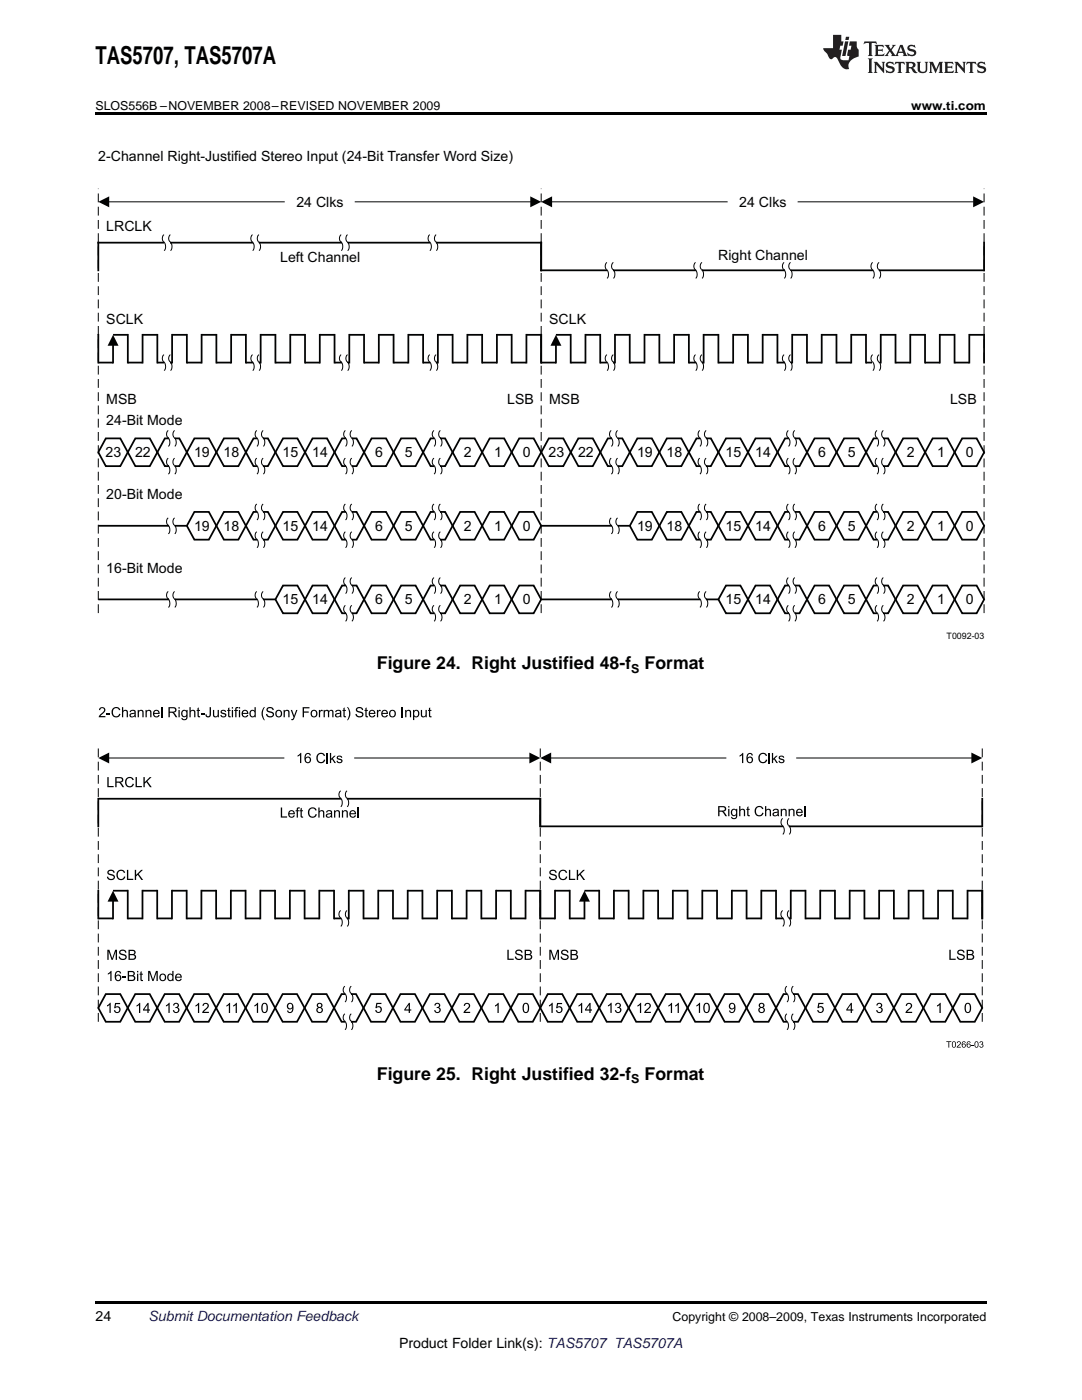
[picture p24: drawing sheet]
<svg xmlns="http://www.w3.org/2000/svg" width="216mm" height="279mm" viewBox="0 0 216 279" stroke-linecap="round" stroke-linejoin="round" font-family="sans-serif">
<defs><g id="words">
<text font-size="4.9" x="19" y="12.8">TAS5707, TAS5707A</text>
<g font-size="3.5">
<text x="75.2" y="133.6">Figure 24. Right Justified 48-f</text>
<text x="128.6" y="133.6">Format</text>
<text x="75.2" y="215.5">Figure 25. Right Justified 32-f</text>
<text x="128.6" y="215.5">Format</text>
</g>
<g font-size="2.8" fill="#010202">
<text x="19.6" y="32.1">2-Channel Right-Justified Stereo Input (24-Bit Transfer Word Size)</text>
<text x="59.2" y="41.3">24 Clks</text>
<text x="147.5" y="41.3">24 Clks</text>
<text x="21.2" y="46.1">LRCLK</text>
<text x="55.9" y="52.2">Left Channel</text>
<text x="143.3" y="51.9">Right Channel</text>
<text x="21.2" y="64.7">SCLK</text>
<text x="109.6" y="64.7">SCLK</text>
<text x="21.2" y="80.6">MSB</text>
<text x="101.2" y="80.6">LSB</text>
<text x="109.6" y="80.6">MSB</text>
<text x="189.6" y="80.6">LSB</text>
<text x="21.2" y="84.9">24-Bit Mode</text>
<text x="21.1" y="91.3">23</text>
<text x="27" y="91.3">22</text>
<text x="38.7" y="91.3">19</text>
<text x="44.6" y="91.3">18</text>
<text x="56.4" y="91.3">15</text>
<text x="62.3" y="91.3">14</text>
<text x="74.9" y="91.3">6</text>
<text x="80.8" y="91.2">5</text>
<text x="92.6" y="91.3">2</text>
<text x="98.6" y="91.3">1</text>
<text x="104.3" y="91.3">0</text>
<text x="109.4" y="91.3">23</text>
<text x="115.3" y="91.3">22</text>
<text x="127.1" y="91.3">19</text>
<text x="133" y="91.3">18</text>
<text x="144.8" y="91.3">15</text>
<text x="150.7" y="91.3">14</text>
<text x="163.3" y="91.3">6</text>
<text x="169.1" y="91.2">5</text>
<text x="180.9" y="91.3">2</text>
<text x="187" y="91.3">1</text>
<text x="192.7" y="91.3">0</text>
<text x="21.2" y="99.6">20-Bit Mode</text>
<text x="38.7" y="105.9">19</text>
<text x="44.6" y="105.9">18</text>
<text x="56.4" y="105.9">15</text>
<text x="62.3" y="105.9">14</text>
<text x="74.9" y="105.9">6</text>
<text x="80.8" y="105.9">5</text>
<text x="92.6" y="105.9">2</text>
<text x="98.6" y="105.9">1</text>
<text x="104.3" y="105.9">0</text>
<text x="127.1" y="105.9">19</text>
<text x="133" y="105.9">18</text>
<text x="144.8" y="105.9">15</text>
<text x="150.7" y="105.9">14</text>
<text x="163.3" y="105.9">6</text>
<text x="169.1" y="105.9">5</text>
<text x="180.9" y="105.9">2</text>
<text x="187" y="105.9">1</text>
<text x="192.7" y="105.9">0</text>
<text x="21.2" y="114.3">16-Bit Mode</text>
<text x="56.4" y="120.6">15</text>
<text x="62.3" y="120.6">14</text>
<text x="74.9" y="120.6">6</text>
<text x="80.8" y="120.6">5</text>
<text x="92.6" y="120.6">2</text>
<text x="98.6" y="120.6">1</text>
<text x="104.3" y="120.6">0</text>
<text x="144.8" y="120.6">15</text>
<text x="150.7" y="120.6">14</text>
<text x="163.3" y="120.6">6</text>
<text x="169.1" y="120.6">5</text>
<text x="180.9" y="120.6">2</text>
<text x="187" y="120.6">1</text>
<text x="192.7" y="120.6">0</text>
</g>
<g font-size="2.8">
<text x="19" y="263.6">24</text>
<text x="79.6" y="269">Product Folder Link(s): TAS5707 TAS5707A</text>
</g>
<text font-size="2.8" fill="#0000c8" x="29.6" y="263.6">Submit Documentation Feedback</text>
<g font-size="2.5">
<text x="19" y="21.9">SLOS556B –NOVEMBER 2008–REVISED NOVEMBER 2009</text>
<text x="181.8" y="21.9">www.ti.com</text>
<text x="125.9" y="134.3">S</text>
<text x="125.9" y="216.2">S</text>
<text x="134.2" y="263.6">Copyright © 2008–2009, Texas Instruments Incorporated</text>
</g>
<text font-size="1.8" fill="#010202" x="188.9" y="127.5">T0092-03</text>
</g></defs>
<g fill="#231f20">
<path d="M172.5 8.3l-.1 .5 .4-.2h.6v.1v2.1l-.2 .4h.9l-.2-.4v-2.1l.1-.1h.5l.5 .2-.2-.5zM174.5 9l.2 .3v1.5l-.2 .4h1.8l.2-.6a1.04 1.04 0 0 1-1.3 .2v-.7h.6l.3 .2v-.6l-.3 .2h-.6v-.6l.8-.1 .4 .3-.2-.5zM176.5 9l.9 1.1-.9 1.1h.8l-.2-.2 .4-.7 .5 .7-.2 .2h1.5l-.2-.2 .2-.4h.9l.1 .4-.2 .2h1l-.3-.3-.7-1.9h-.5l-.9 2-.8-1 .9-1h-.8l.1 .3-.4 .5-.3-.6 .1-.2zM179.7 9.3l.4 1h-.7zM181.3 9.1a.63 .63 0 0 0-.2 .7 .63 .63 0 0 0 .6 .4l.6 .2 .1 .2a.75 .75 0 0 1-.7 .4 .75 .75 0 0 1-.6-.5l.1 .7 .1-.1a1.11 1.11 0 0 0 1.5-.6 1.13 1.13 0 0 0-1.2-.8l-.1-.4a1.04 1.04 0 0 1 1.2 .2l-.2-.5-.2 .1-.4-.2zM173.2 11.7l.2 .3v2.2l-.2 .4h1l-.3-.4v-2.2l.3-.3zM174.3 12.3l.3 .4v1.5l-.3 .4h.8l-.2-.4v-1.3l1.5 1.7v-1.9l.2-.4h-.7l.2 .4v.9l-1.1-1.3zM177 12.5a.62 .62 0 0 0-.2 .7 .62 .62 0 0 0 .6 .4l.6 .1 .1 .3a.76 .76 0 0 1-.7 .3 .76 .76 0 0 1-.7-.4l.2 .7 .1-.1a1.11 1.11 0 0 0 1.5-.6 1.13 1.13 0 0 0-1.2-.8l-.1-.4a1.04 1.04 0 0 1 1.2 .2l-.2-.6-.2 .1-.5-.1zM178.7 12.3l-.2 .7a.61 .61 0 0 1 .8-.4v1.6l-.2 .4h.9l-.2-.4v-1.6a.63 .63 0 0 1 .7 .4l-.1-.7zM180.6 12.3l.3 .4v1.5l-.3 .4h1l-.2-.2-.1-.8 .6 .2a.76 .76 0 0 0 1.2 .7l-1-1a.58 .58 0 0 0 .6-.5 .58 .58 0 0 0-.5-.6zM181.4 12.7l.1-.1a.45 .45 0 0 1 .5 .1 .45 .45 0 0 1 .1 .5l-.8 .2zM182.9 12.3l.2 .2a2.17 2.17 0 0 0 .3 1.9 .99 .99 0 0 0 1.6-.6v-1.1l.2-.4h-.7l.2 .2a1.92 1.92 0 0 1-.2 1.8 .6 .6 0 0 1-.9-.5v-1.1l.2-.4zM185.4 12.3l.2 .4v1.5l-.2 .4h.7l-.2-.4v-1.4l.8 1.8 .8-1.8v1.4l-.2 .4h.9l-.2-.4v-1.5l.2-.4h-.8l-.6 1.5-.6-1.5zM188.4 12.3l.2 .4v1.5l-.2 .4h1.8l.1-.6a1.04 1.04 0 0 1-1.2 .2v-.7h.5l.4 .2v-.6l-.4 .2h-.5v-.7h.8l.3 .3-.1-.6zM190.5 12.3l.2 .4v1.5l-.2 .4h.7l-.2-.4v-1.3l1.5 1.7v-1.9l.2-.4h-.7l.2 .4v.9l-1.1-1.3zM192.9 12.3l-.1 .7a.61 .61 0 0 1 .7-.4l.1 1.6-.3 .4h1l-.3-.4 .1-1.6a.63 .63 0 0 1 .7 .4l-.1-.7zM195.2 12.5a.62 .62 0 0 0-.2 .7 .62 .62 0 0 0 .6 .4l.6 .1 .1 .3a.76 .76 0 0 1-.7 .3 .76 .76 0 0 1-.6-.4l.1 .7 .1-.1a1.11 1.11 0 0 0 1.6-.6 1.13 1.13 0 0 0-1.3-.8l-.1-.4a1.04 1.04 0 0 1 1.2 .2l-.1-.6-.2 .1-.5-.1z"/>
<path d="M166.2 7v2.6h-1.9v.4l.8 .9a.91 .91 0 0 0 1 .9 .56 .56 0 0 1 .5-.4 .56 .56 0 0 1 .5 .3l.4 .8a1.53 1.53 0 0 0 1.9 1.2 1.54 1.54 0 0 1 1-2.1l.9-.3v-1.4a1.52 1.52 0 0 1-.4-1.6h-1.3l-.2 .8h.5l-.2 .8h-.5l-.1 1v.2l.4 .1-.2 .8a1.93 1.93 0 0 1-1.6-.2l.3-1.9h-.5l.2-.8h.4l.2-.8h-.4v-1.3zM168.6 8.3l-.6 2.9h.7l.6-2.9zM168.8 7.3l-.1 .7h.6l.2-.7z"/>
</g>
<path d="M22.6 68.9v3.5h-3" fill="none" stroke="#010202" stroke-width=".35"/>
<path d="M22.6 66.8l1 2.2h-2.1z" fill="#010202"/>
<path d="M19.6 53.9v-5.5h88.4v5.5M19.6 66.8v5.6M22.6 66.8h2.9v5.6M21.1 87.5h2.9l1.5 2.8-1.5 2.7h-2.9l-1.5-2.7z" fill="none" stroke="#010202" stroke-width=".35"/>
<path d="M21.7 40.3h84.2" fill="none" stroke="#010202" stroke-width=".2"/>
<g fill="#010202">
<path d="M19.6 40.3l2.2-1.1v2.2z"/>
<path d="M105.8 39.2l2.2 1.1-2.2 1.1z"/>
</g>
<path d="M57 38.9h13.6v2.8h-13.6z" fill-rule="evenodd" fill="#fff"/>
<path d="M57 38.9h13.6v2.8h-13.6z" fill="none" stroke="#fff" stroke-width=".35"/>
<path d="M25.5 72.4h3v-5.6h2.9v5.6h2.9v-5.6h3v5.6h2.9v-5.6h3v5.6h2.9v-5.6h3v5.6h2.9v-5.6h3v5.6h2.9v-5.6h3v5.6h2.9v-5.6h3v5.6h2.9v-5.6h2.9v5.6h3v-5.6h2.9v5.6h3v-5.6h2.9v5.6h3v-5.6h2.9v5.6h3v-5.6h2.9v5.6h3v-5.6h2.9v5.6h2.9v-5.6h3v5.6M27 87.5h2.9l1.5 2.8-1.5 2.7h-2.9l-1.5-2.7zM97.7 87.5h2.9l1.5 2.8-1.5 2.7h-2.9l-1.5-2.7zM19.6 104.9h17.7M19.6 119.6h35.4M56.5 116.9h2.8l1.6 2.7-1.6 2.8h-2.8l-1.5-2.8zM62.4 116.9h2.9l1.5 2.7-1.5 2.8h-2.9l-1.5-2.8z" fill="none" stroke="#010202" stroke-width=".35"/>
<path d="M20.5 78.4h10.4v2.8h-10.4z" fill-rule="evenodd" fill="#fff"/>
<path d="M20.5 78.4h10.4v2.8h-10.4z" fill="none" stroke="#fff" stroke-width=".35"/>
<path d="M99 78.4h8v2.8h-8z" fill-rule="evenodd" fill="#fff"/>
<path d="M99 78.4h8v2.8h-8z" fill="none" stroke="#fff" stroke-width=".35"/>
<path d="M19.6 122.4v-84.7" fill="none" stroke="#010202" stroke-width=".2" stroke-dasharray="1.8 .9" stroke-linecap="butt"/>
<path d="M110.9 68.9v3.5h-2.9" fill="none" stroke="#010202" stroke-width=".35"/>
<path d="M110.9 66.8l1.1 2.2h-2.2z" fill="#010202"/>
<path d="M108 48.4v5.5h88.4v-5.5M108 66.8v5.6M110.9 66.8h3v5.6" fill="none" stroke="#010202" stroke-width=".35"/>
<path d="M110.1 40.3h84.2" fill="none" stroke="#010202" stroke-width=".2"/>
<g fill="#010202">
<path d="M108 40.3l2.2-1.1v2.2z"/>
<path d="M194.2 39.2l2.2 1.1-2.2 1.1z"/>
</g>
<path d="M145.4 38.9h13.6v2.8h-13.6z" fill-rule="evenodd" fill="#fff"/>
<path d="M145.4 38.9h13.6v2.8h-13.6z" fill="none" stroke="#fff" stroke-width=".35"/>
<path d="M113.9 72.4h2.9v-5.6h3v5.6h2.9v-5.6h3v5.6h2.9v-5.6h3v5.6h2.9v-5.6h3v5.6h2.9v-5.6h2.9v5.6h3v-5.6h2.9v5.6h3v-5.6h2.9v5.6h3v-5.6h2.9v5.6h3v-5.6h2.9v5.6h3v-5.6h2.9v5.6h2.9v-5.6h3v5.6h2.9v-5.6h3v5.6h2.9v-5.6h3v5.6h2.9v-5.6h3v5.6" fill="none" stroke="#010202" stroke-width=".35"/>
<path d="M108.9 78.4h10.4v2.8h-10.4z" fill-rule="evenodd" fill="#fff"/>
<path d="M108.9 78.4h10.4v2.8h-10.4z" fill="none" stroke="#fff" stroke-width=".35"/>
<path d="M196.4 122.4v-84.7" fill="none" stroke="#010202" stroke-width=".2" stroke-dasharray="1.8 .9" stroke-linecap="butt"/>
<path d="M32.9 47.9h1v1.4h-1z" fill-rule="evenodd" fill="#fff"/>
<path d="M32.6 48.3h.2a1.29 1.29 0 0 1-.1 1.7M32.7 46.8a.98 .98 0 0 0 0 1.5M33.9 48.3h.1a1.33 1.33 0 0 1 0 1.7M33.9 48.4h.1M34 46.8a.98 .98 0 0 0-.1 1.5" fill="none" stroke="#010202" stroke-width=".2"/>
<path d="M50.5 47.9h1.1v1.4h-1.1z" fill-rule="evenodd" fill="#fff"/>
<path d="M50.3 48.3h.1a1.33 1.33 0 0 1 0 1.7M50.4 46.8a.98 .98 0 0 0-.1 1.5M51.6 48.3h.1a1.29 1.29 0 0 1 0 1.7M51.6 48.4h.1M51.7 46.8a.98 .98 0 0 0-.1 1.5" fill="none" stroke="#010202" stroke-width=".2"/>
<path d="M68.2 47.9h1.1v1.4h-1.1z" fill-rule="evenodd" fill="#fff"/>
<path d="M68 48.3a1.25 1.25 0 0 1 .1 1.7M68.1 46.8a.94 .94 0 0 0-.1 1.5M69.3 48.3h.1a1.29 1.29 0 0 1 0 1.7M69.3 48.4h.1M69.3 46.8a.98 .98 0 0 0 0 1.5" fill="none" stroke="#010202" stroke-width=".2"/>
<path d="M121.2 53.4h1.1v1.5h-1.1z" fill-rule="evenodd" fill="#fff"/>
<path d="M121 53.8l.1 .1a1.33 1.33 0 0 1 0 1.7M121.1 52.4a.98 .98 0 0 0-.1 1.4M122.3 53.8a1.25 1.25 0 0 1 .1 1.8M122.3 53.9h.1M122.4 52.4a.94 .94 0 0 0-.1 1.4" fill="none" stroke="#010202" stroke-width=".2"/>
<path d="M138.9 53.4h1.1v1.5h-1.1z" fill-rule="evenodd" fill="#fff"/>
<path d="M138.7 53.8l.1 .1a1.33 1.33 0 0 1 0 1.7M138.8 52.4a.98 .98 0 0 0-.1 1.4M140 53.8a1.25 1.25 0 0 1 .1 1.8M140 53.9h.1M140.1 52.4a.94 .94 0 0 0-.1 1.4" fill="none" stroke="#010202" stroke-width=".2"/>
<path d="M156.6 53.4h1.1v1.5h-1.1z" fill-rule="evenodd" fill="#fff"/>
<path d="M156.4 53.8l.1 .1a1.33 1.33 0 0 1 0 1.7M156.5 52.4a.98 .98 0 0 0-.1 1.4M157.7 53.8a1.25 1.25 0 0 1 .1 1.8M157.7 53.9h.1M157.7 52.4a.94 .94 0 0 0 0 1.4" fill="none" stroke="#010202" stroke-width=".2"/>
<path d="M174.3 53.4h1.1v1.5h-1.1z" fill-rule="evenodd" fill="#fff"/>
<path d="M174.1 53.8l.1 .1a1.33 1.33 0 0 1 0 1.7M174.1 52.4a.98 .98 0 0 0 0 1.4M175.3 53.8a1.25 1.25 0 0 1 .1 1.8M175.3 53.9h.1M175.4 52.4a.94 .94 0 0 0 0 1.4" fill="none" stroke="#010202" stroke-width=".2"/>
<path d="M108 122.4v-84.7" fill="none" stroke="#010202" stroke-width=".2" stroke-dasharray="1.8 .9" stroke-linecap="butt"/>
<path d="M68.3 87.5h2.8l1.5 2.8-1.5 2.7h-2.8l-1.5-2.7zM80 87.5h2.9l1.5 2.8-1.5 2.7h-2.9l-1.5-2.7z" fill="none" stroke="#010202" stroke-width=".35"/>
<path d="M69 86.9h1.1v1.5h-1.1z" fill-rule="evenodd" fill="#fff"/>
<path d="M68.9 85.9a1.11 1.11 0 0 0 .2 1.7 1.32 1.32 0 0 1-.2 1.5M70.1 87.5h.1M70.2 85.9a1.11 1.11 0 0 0 .2 1.7 1.28 1.28 0 0 1-.2 1.5" fill="none" stroke="#010202" stroke-width=".2"/>
<path d="M69 92.5h1.1v1.4h-1.1z" fill-rule="evenodd" fill="#fff"/>
<path d="M68.9 92.9a1.33 1.33 0 0 1 0 1.7M68.9 91.4a.98 .98 0 0 0 0 1.5M70.1 92.9h.1a1.29 1.29 0 0 1 0 1.7M70.1 93h.1M70.2 91.4a.98 .98 0 0 0-.1 1.5" fill="none" stroke="#010202" stroke-width=".2"/>
<path d="M50.6 87.5h2.9l1.5 2.8-1.5 2.7h-2.9l-1.5-2.7z" fill="none" stroke="#010202" stroke-width=".35"/>
<path d="M51.4 86.9h1.1v1.5h-1.1z" fill-rule="evenodd" fill="#fff"/>
<path d="M51.2 85.9a1.11 1.11 0 0 0 .2 1.7 1.32 1.32 0 0 1-.1 1.5M52.5 87.3a1.25 1.25 0 0 1 0 1.8M52.5 87.5h.1M52.5 85.9a.96 .96 0 0 0 0 1.4" fill="none" stroke="#010202" stroke-width=".2"/>
<path d="M51.4 92.5h1.1v1.4h-1.1z" fill-rule="evenodd" fill="#fff"/>
<path d="M51.2 92.9h.1a1.33 1.33 0 0 1 0 1.7M51.2 91.4a.98 .98 0 0 0 0 1.5M52.5 92.9a1.25 1.25 0 0 1 0 1.7M52.5 93h.1M52.5 91.4a.96 .96 0 0 0 0 1.5" fill="none" stroke="#010202" stroke-width=".2"/>
<path d="M38.8 87.5h2.9l1.5 2.8-1.5 2.7h-2.9l-1.5-2.7zM44.7 87.5h2.9l1.5 2.8-1.5 2.7h-2.9l-1.5-2.7zM68.3 102.2h2.8l1.5 2.7-1.5 2.8h-2.8l-1.5-2.8zM80 102.2h2.9l1.5 2.7-1.5 2.8h-2.9l-1.5-2.8zM97.7 102.2h2.9l1.5 2.7-1.5 2.8h-2.9l-1.5-2.8z" fill="none" stroke="#010202" stroke-width=".35"/>
<path d="M69 101.6h1.1v1.5h-1.1z" fill-rule="evenodd" fill="#fff"/>
<path d="M68.9 100.6a1.13 1.13 0 0 0 .2 1.7 1.32 1.32 0 0 1-.2 1.5M70.1 102.2h.1M70.2 100.6a1.13 1.13 0 0 0 .2 1.7 1.28 1.28 0 0 1-.2 1.5" fill="none" stroke="#010202" stroke-width=".2"/>
<path d="M69 107.2h1.1v1.4h-1.1z" fill-rule="evenodd" fill="#fff"/>
<path d="M68.9 106.1a1.11 1.11 0 0 0 .2 1.7 1.31 1.31 0 0 1-.2 1.5M70.1 107.7h.1M70.2 106.1a1.1 1.1 0 0 0 .2 1.7 1.27 1.27 0 0 1-.2 1.5" fill="none" stroke="#010202" stroke-width=".2"/>
<path d="M103.6 87.5h2.9l1.5 2.8-1.5 2.7h-2.9l-1.5-2.7zM38.8 102.2h2.9l1.5 2.7-1.5 2.8h-2.9l-1.5-2.8zM44.7 102.2h2.9l1.5 2.7-1.5 2.8h-2.9l-1.5-2.8zM97.7 116.9h2.9l1.5 2.7-1.5 2.8h-2.9l-1.5-2.8z" fill="none" stroke="#010202" stroke-width=".35"/>
<path d="M85.9 47.9h1.1v1.4h-1.1z" fill-rule="evenodd" fill="#fff"/>
<path d="M85.7 48.3h.1a1.29 1.29 0 0 1 0 1.7M85.7 46.8a.98 .98 0 0 0 0 1.5M87 48.3h.1a1.33 1.33 0 0 1 0 1.7M87 48.4h.1M87 46.8a.98 .98 0 0 0 0 1.5" fill="none" stroke="#010202" stroke-width=".2"/>
<path d="M68.3 116.9h2.8l1.5 2.7-1.5 2.8h-2.8l-1.5-2.8zM103.6 102.2h2.9l1.5 2.7-1.5 2.8h-2.9l-1.5-2.8zM103.6 116.9h2.9l1.5 2.7-1.5 2.8h-2.9l-1.5-2.8z" fill="none" stroke="#010202" stroke-width=".35"/>
<path d="M69 116.3h1.1v1.5h-1.1z" fill-rule="evenodd" fill="#fff"/>
<path d="M68.9 115.3a1.11 1.11 0 0 0 .2 1.7 1.32 1.32 0 0 1-.2 1.4M70.1 116.9h.1M70.2 115.3a1.11 1.11 0 0 0 .2 1.7 1.28 1.28 0 0 1-.2 1.4" fill="none" stroke="#010202" stroke-width=".2"/>
<path d="M69 121.8h1.1v1.5h-1.1z" fill-rule="evenodd" fill="#fff"/>
<path d="M68.9 120.8a1.11 1.11 0 0 0 .2 1.7 1.32 1.32 0 0 1-.2 1.5M70.1 122.4h.1M70.2 120.8a1.11 1.11 0 0 0 .2 1.7 1.28 1.28 0 0 1-.2 1.5" fill="none" stroke="#010202" stroke-width=".2"/>
<path d="M50.6 102.2h2.9l1.5 2.7-1.5 2.8h-2.9l-1.5-2.8z" fill="none" stroke="#010202" stroke-width=".35"/>
<path d="M51.4 101.6h1.1v1.5h-1.1z" fill-rule="evenodd" fill="#fff"/>
<path d="M51.2 100.6a1.13 1.13 0 0 0 .2 1.7 1.32 1.32 0 0 1-.1 1.5M52.5 102a1.25 1.25 0 0 1 0 1.8M52.5 102.2h.1M52.5 100.6a.96 .96 0 0 0 0 1.4" fill="none" stroke="#010202" stroke-width=".2"/>
<path d="M51.4 107.2h1.1v1.4h-1.1z" fill-rule="evenodd" fill="#fff"/>
<path d="M51.2 106.1a1.11 1.11 0 0 0 .2 1.7 1.31 1.31 0 0 1-.1 1.5M52.5 107.6a1.23 1.23 0 0 1 0 1.7M52.5 107.7h.1M52.5 106.1a.96 .96 0 0 0 0 1.4" fill="none" stroke="#010202" stroke-width=".2"/>
<path d="M32.9 87.5h2.9l1.5 2.8-1.5 2.7h-2.9l-1.5-2.7z" fill="none" stroke="#010202" stroke-width=".35"/>
<path d="M33.7 86.9h1.1v1.5h-1.1z" fill-rule="evenodd" fill="#fff"/>
<path d="M33.5 87.3l.1 .1a1.29 1.29 0 0 1 0 1.7M33.6 85.9a.98 .98 0 0 0-.1 1.4M34.8 87.5h.1M34.8 85.9a1.11 1.11 0 0 0 .2 1.7 1.32 1.32 0 0 1-.1 1.5" fill="none" stroke="#010202" stroke-width=".2"/>
<path d="M33.7 92.5h1.1v1.4h-1.1z" fill-rule="evenodd" fill="#fff"/>
<path d="M33.5 92.9h.1a1.29 1.29 0 0 1 0 1.7M33.6 91.4a.98 .98 0 0 0-.1 1.5M34.8 92.9h.1a1.33 1.33 0 0 1 0 1.7M34.8 93h.1M34.8 91.4a.98 .98 0 0 0 0 1.5" fill="none" stroke="#010202" stroke-width=".2"/>
<path d="M85.9 87.5h2.9l1.5 2.8-1.5 2.7h-2.9l-1.5-2.7zM91.8 87.5h2.9l1.5 2.8-1.5 2.7h-2.9l-1.5-2.7zM91.8 102.2h2.9l1.5 2.7-1.5 2.8h-2.9l-1.5-2.8zM91.8 116.9h2.9l1.5 2.7-1.5 2.8h-2.9l-1.5-2.8z" fill="none" stroke="#010202" stroke-width=".35"/>
<path d="M86.7 86.9h1.1v1.5h-1.1z" fill-rule="evenodd" fill="#fff"/>
<path d="M86.5 87.3a1.25 1.25 0 0 1 .1 1.8M86.6 85.9a.94 .94 0 0 0-.1 1.4M87.8 87.5h.1M87.9 85.9a1.11 1.11 0 0 0 .2 1.7 1.28 1.28 0 0 1-.2 1.5" fill="none" stroke="#010202" stroke-width=".2"/>
<path d="M86.7 92.5h1.1v1.4h-1.1z" fill-rule="evenodd" fill="#fff"/>
<path d="M86.5 92.9a1.25 1.25 0 0 1 .1 1.7M86.6 91.4a.94 .94 0 0 0-.1 1.5M87.8 92.9h.1a1.29 1.29 0 0 1 0 1.7M87.8 93h.1M87.9 91.4a.98 .98 0 0 0-.1 1.5" fill="none" stroke="#010202" stroke-width=".2"/>
<path d="M85.9 102.2h2.9l1.5 2.7-1.5 2.8h-2.9l-1.5-2.8z" fill="none" stroke="#010202" stroke-width=".35"/>
<path d="M86.7 101.6h1.1v1.5h-1.1z" fill-rule="evenodd" fill="#fff"/>
<path d="M86.5 102a1.25 1.25 0 0 1 .1 1.8M86.6 100.6a.94 .94 0 0 0-.1 1.4M87.8 102.2h.1M87.9 100.6a1.13 1.13 0 0 0 .2 1.7 1.28 1.28 0 0 1-.2 1.5" fill="none" stroke="#010202" stroke-width=".2"/>
<path d="M86.7 107.2h1.1v1.4h-1.1z" fill-rule="evenodd" fill="#fff"/>
<path d="M86.5 107.6a1.23 1.23 0 0 1 .1 1.7M86.6 106.1a.94 .94 0 0 0-.1 1.4M87.8 107.7h.1M87.9 106.1a1.1 1.1 0 0 0 .2 1.7 1.27 1.27 0 0 1-.2 1.5" fill="none" stroke="#010202" stroke-width=".2"/>
<path d="M85.9 116.9h2.9l1.5 2.7-1.5 2.8h-2.9l-1.5-2.8z" fill="none" stroke="#010202" stroke-width=".35"/>
<path d="M86.7 116.3h1.1v1.5h-1.1z" fill-rule="evenodd" fill="#fff"/>
<path d="M86.5 116.7a1.26 1.26 0 0 1 .1 1.7M86.6 115.3a.94 .94 0 0 0-.1 1.4M87.8 116.9h.1M87.9 115.3a1.11 1.11 0 0 0 .2 1.7 1.28 1.28 0 0 1-.2 1.4" fill="none" stroke="#010202" stroke-width=".2"/>
<path d="M86.7 121.8h1.1v1.5h-1.1z" fill-rule="evenodd" fill="#fff"/>
<path d="M86.5 122.2a1.26 1.26 0 0 1 .1 1.8M86.6 120.8a.94 .94 0 0 0-.1 1.4M87.8 122.4h.1M87.9 120.8a1.11 1.11 0 0 0 .2 1.7 1.28 1.28 0 0 1-.2 1.5" fill="none" stroke="#010202" stroke-width=".2"/>
<path d="M56.5 87.5h2.8l1.6 2.8-1.6 2.7h-2.8l-1.5-2.7zM62.4 87.5h2.9l1.5 2.8-1.5 2.7h-2.9l-1.5-2.7zM74.1 87.5h2.9l1.5 2.8-1.5 2.7h-2.9l-1.5-2.7zM56.5 102.2h2.8l1.6 2.7-1.6 2.8h-2.8l-1.5-2.8zM62.4 102.2h2.9l1.5 2.7-1.5 2.8h-2.9l-1.5-2.8zM74.1 102.2h2.9l1.5 2.7-1.5 2.8h-2.9l-1.5-2.8zM74.1 116.9h2.9l1.5 2.7-1.5 2.8h-2.9l-1.5-2.8zM80 116.9h2.9l1.5 2.7-1.5 2.8h-2.9l-1.5-2.8z" fill="none" stroke="#010202" stroke-width=".35"/>
<path d="M33.7 104.4h1.1v1.5h-1.1z" fill-rule="evenodd" fill="#fff"/>
<path d="M33.5 104.8h.1a1.29 1.29 0 0 1 0 1.7M33.6 103.3a.98 .98 0 0 0-.1 1.5M34.8 104.8h.1a1.33 1.33 0 0 1 0 1.7M34.8 104.9h.1M34.8 103.3a.98 .98 0 0 0 0 1.5" fill="none" stroke="#010202" stroke-width=".2"/>
<path d="M33.7 119.1h1.1v1.4h-1.1z" fill-rule="evenodd" fill="#fff"/>
<path d="M33.5 119.5h.1a1.29 1.29 0 0 1 0 1.7M33.6 118a.98 .98 0 0 0-.1 1.5M34.8 119.6h.1M34.8 118a1.11 1.11 0 0 0 .2 1.8 1.32 1.32 0 0 1-.1 1.4" fill="none" stroke="#010202" stroke-width=".2"/>
<path d="M51.4 119.1h1.1v1.4h-1.1z" fill-rule="evenodd" fill="#fff"/>
<path d="M51.2 118a1.11 1.11 0 0 0 .2 1.8 1.32 1.32 0 0 1-.1 1.4M52.5 119.5a1.26 1.26 0 0 1 0 1.7M52.5 119.6h.1M52.5 118a.96 .96 0 0 0 0 1.5" fill="none" stroke="#010202" stroke-width=".2"/>
<path d="M108 104.9h17.7M108 119.6h35.3" fill="none" stroke="#010202" stroke-width=".35"/>
<path d="M187.4 78.4h8v2.8h-8z" fill-rule="evenodd" fill="#fff"/>
<path d="M187.4 78.4h8v2.8h-8z" fill="none" stroke="#fff" stroke-width=".35"/>
<path d="M109.5 87.5h2.9l1.5 2.8-1.5 2.7h-2.9l-1.5-2.7zM115.4 87.5h2.9l1.5 2.8-1.5 2.7h-2.9l-1.5-2.7zM156.6 87.5h2.9l1.5 2.8-1.5 2.7h-2.9l-1.5-2.7zM168.4 87.5h2.9l1.5 2.8-1.5 2.7h-2.9l-1.5-2.7zM186.1 87.5h2.9l1.5 2.8-1.5 2.7h-2.9l-1.5-2.7zM144.9 116.9h2.8l1.6 2.7-1.6 2.8h-2.8l-1.6-2.8zM150.8 116.9h2.8l1.5 2.7-1.5 2.8h-2.8l-1.5-2.8z" fill="none" stroke="#010202" stroke-width=".35"/>
<path d="M157.4 86.9h1.1v1.5h-1.1z" fill-rule="evenodd" fill="#fff"/>
<path d="M157.3 85.9a1.11 1.11 0 0 0 .2 1.7 1.32 1.32 0 0 1-.2 1.5M158.5 87.5h.1M158.6 85.9a1.11 1.11 0 0 0 .2 1.7 1.28 1.28 0 0 1-.2 1.5" fill="none" stroke="#010202" stroke-width=".2"/>
<path d="M157.4 92.5h1.1v1.4h-1.1z" fill-rule="evenodd" fill="#fff"/>
<path d="M157.2 92.9h.1a1.33 1.33 0 0 1 0 1.7M157.3 91.4a.98 .98 0 0 0-.1 1.5M158.5 92.9h.1a1.29 1.29 0 0 1 0 1.7M158.5 93h.1M158.6 91.4a.98 .98 0 0 0-.1 1.5" fill="none" stroke="#010202" stroke-width=".2"/>
<path d="M139 87.5h2.8l1.5 2.8-1.5 2.7h-2.8l-1.5-2.7z" fill="none" stroke="#010202" stroke-width=".35"/>
<path d="M139.8 86.9h1.1v1.5h-1.1z" fill-rule="evenodd" fill="#fff"/>
<path d="M139.6 85.9a1.11 1.11 0 0 0 .2 1.7 1.32 1.32 0 0 1-.1 1.5M140.8 87.3a1.25 1.25 0 0 1 .1 1.8M140.8 87.5h.1M140.9 85.9a.96 .96 0 0 0 0 1.4" fill="none" stroke="#010202" stroke-width=".2"/>
<path d="M139.8 92.5h1.1v1.4h-1.1z" fill-rule="evenodd" fill="#fff"/>
<path d="M139.6 92.9h.1a1.33 1.33 0 0 1 0 1.7M139.6 91.4a.98 .98 0 0 0 0 1.5M140.8 92.9a1.25 1.25 0 0 1 .1 1.7M140.8 93h.1M140.9 91.4a.96 .96 0 0 0 0 1.5" fill="none" stroke="#010202" stroke-width=".2"/>
<path d="M127.2 87.5h2.9l1.5 2.8-1.5 2.7h-2.9l-1.5-2.7zM133.1 87.5h2.9l1.5 2.8-1.5 2.7h-2.9l-1.5-2.7zM156.6 102.2h2.9l1.5 2.7-1.5 2.8h-2.9l-1.5-2.8zM168.4 102.2h2.9l1.5 2.7-1.5 2.8h-2.9l-1.5-2.8zM186.1 102.2h2.9l1.5 2.7-1.5 2.8h-2.9l-1.5-2.8z" fill="none" stroke="#010202" stroke-width=".35"/>
<path d="M157.4 101.6h1.1v1.5h-1.1z" fill-rule="evenodd" fill="#fff"/>
<path d="M157.3 100.6a1.13 1.13 0 0 0 .2 1.7 1.32 1.32 0 0 1-.2 1.5M158.5 102.2h.1M158.6 100.6a1.13 1.13 0 0 0 .2 1.7 1.28 1.28 0 0 1-.2 1.5" fill="none" stroke="#010202" stroke-width=".2"/>
<path d="M157.4 107.2h1.1v1.4h-1.1z" fill-rule="evenodd" fill="#fff"/>
<path d="M157.3 106.1a1.1 1.1 0 0 0 .2 1.7 1.31 1.31 0 0 1-.2 1.5M158.5 107.7h.1M158.6 106.1a1.1 1.1 0 0 0 .2 1.7 1.27 1.27 0 0 1-.2 1.5" fill="none" stroke="#010202" stroke-width=".2"/>
<path d="M192 87.5h2.9l1.5 2.8-1.5 2.7h-2.9l-1.5-2.7zM127.2 102.2h2.9l1.5 2.7-1.5 2.8h-2.9l-1.5-2.8zM133.1 102.2h2.9l1.5 2.7-1.5 2.8h-2.9l-1.5-2.8zM156.6 116.9h2.9l1.5 2.7-1.5 2.8h-2.9l-1.5-2.8zM186.1 116.9h2.9l1.5 2.7-1.5 2.8h-2.9l-1.5-2.8zM192 102.2h2.9l1.5 2.7-1.5 2.8h-2.9l-1.5-2.8zM192 116.9h2.9l1.5 2.7-1.5 2.8h-2.9l-1.5-2.8z" fill="none" stroke="#010202" stroke-width=".35"/>
<path d="M157.4 116.3h1.1v1.5h-1.1z" fill-rule="evenodd" fill="#fff"/>
<path d="M157.3 115.3a1.11 1.11 0 0 0 .2 1.7 1.32 1.32 0 0 1-.2 1.4M158.5 116.9h.1M158.6 115.3a1.11 1.11 0 0 0 .2 1.7 1.28 1.28 0 0 1-.2 1.4" fill="none" stroke="#010202" stroke-width=".2"/>
<path d="M157.4 121.8h1.1v1.5h-1.1z" fill-rule="evenodd" fill="#fff"/>
<path d="M157.3 120.8a1.11 1.11 0 0 0 .2 1.7 1.32 1.32 0 0 1-.2 1.5M158.5 122.4h.1M158.6 120.8a1.11 1.11 0 0 0 .2 1.7 1.28 1.28 0 0 1-.2 1.5" fill="none" stroke="#010202" stroke-width=".2"/>
<path d="M139 102.2h2.8l1.5 2.7-1.5 2.8h-2.8l-1.5-2.8z" fill="none" stroke="#010202" stroke-width=".35"/>
<path d="M139.8 101.6h1.1v1.5h-1.1z" fill-rule="evenodd" fill="#fff"/>
<path d="M139.6 100.6a1.13 1.13 0 0 0 .2 1.7 1.32 1.32 0 0 1-.1 1.5M140.8 102a1.25 1.25 0 0 1 .1 1.8M140.8 102.2h.1M140.9 100.6a.96 .96 0 0 0 0 1.4" fill="none" stroke="#010202" stroke-width=".2"/>
<path d="M139.8 107.2h1.1v1.4h-1.1z" fill-rule="evenodd" fill="#fff"/>
<path d="M139.6 106.1a1.1 1.1 0 0 0 .2 1.7 1.31 1.31 0 0 1-.1 1.5M140.8 107.6a1.23 1.23 0 0 1 .1 1.7M140.8 107.7h.1M140.9 106.1a.96 .96 0 0 0 0 1.4" fill="none" stroke="#010202" stroke-width=".2"/>
<path d="M121.3 87.5h2.9l1.5 2.8-1.5 2.7h-2.9l-1.5-2.7z" fill="none" stroke="#010202" stroke-width=".35"/>
<path d="M122.1 86.9h1.1v1.5h-1.1z" fill-rule="evenodd" fill="#fff"/>
<path d="M121.9 87.3l.1 .1a1.29 1.29 0 0 1 0 1.7M122 85.9a.98 .98 0 0 0-.1 1.4M123.2 87.5h.1M123.2 85.9a1.11 1.11 0 0 0 .2 1.7 1.32 1.32 0 0 1-.1 1.5" fill="none" stroke="#010202" stroke-width=".2"/>
<path d="M122.1 92.5h1.1v1.4h-1.1z" fill-rule="evenodd" fill="#fff"/>
<path d="M121.9 92.9h.1a1.29 1.29 0 0 1 0 1.7M122 91.4a.98 .98 0 0 0-.1 1.5M123.2 92.9h.1a1.33 1.33 0 0 1 0 1.7M123.2 93h.1M123.2 91.4a.98 .98 0 0 0 0 1.5" fill="none" stroke="#010202" stroke-width=".2"/>
<path d="M174.3 87.5h2.9l1.5 2.8-1.5 2.7h-2.9l-1.5-2.7zM180.2 87.5h2.9l1.5 2.8-1.5 2.7h-2.9l-1.5-2.7zM180.2 102.2h2.9l1.5 2.7-1.5 2.8h-2.9l-1.5-2.8zM180.2 116.9h2.9l1.5 2.7-1.5 2.8h-2.9l-1.5-2.8z" fill="none" stroke="#010202" stroke-width=".35"/>
<path d="M175.1 86.9h1.1v1.5h-1.1z" fill-rule="evenodd" fill="#fff"/>
<path d="M174.9 87.3a1.25 1.25 0 0 1 .1 1.8M175 85.9a.94 .94 0 0 0-.1 1.4M176.2 87.5h.1M176.3 85.9a1.11 1.11 0 0 0 .1 1.7 1.28 1.28 0 0 1-.1 1.5" fill="none" stroke="#010202" stroke-width=".2"/>
<path d="M175.1 92.5h1.1v1.4h-1.1z" fill-rule="evenodd" fill="#fff"/>
<path d="M174.9 92.9a1.25 1.25 0 0 1 .1 1.7M175 91.4a.94 .94 0 0 0-.1 1.5M176.2 92.9h.1a1.29 1.29 0 0 1 0 1.7M176.2 93h.1M176.3 91.4a.98 .98 0 0 0-.1 1.5" fill="none" stroke="#010202" stroke-width=".2"/>
<path d="M174.3 102.2h2.9l1.5 2.7-1.5 2.8h-2.9l-1.5-2.8z" fill="none" stroke="#010202" stroke-width=".35"/>
<path d="M175.1 101.6h1.1v1.5h-1.1z" fill-rule="evenodd" fill="#fff"/>
<path d="M174.9 102a1.25 1.25 0 0 1 .1 1.8M175 100.6a.94 .94 0 0 0-.1 1.4M176.2 102.2h.1M176.3 100.6a1.13 1.13 0 0 0 .1 1.7 1.28 1.28 0 0 1-.1 1.5" fill="none" stroke="#010202" stroke-width=".2"/>
<path d="M175.1 107.2h1.1v1.4h-1.1z" fill-rule="evenodd" fill="#fff"/>
<path d="M174.9 107.6a1.23 1.23 0 0 1 .1 1.7M175 106.1a.94 .94 0 0 0-.1 1.4M176.2 107.7h.1M176.3 106.1a1.1 1.1 0 0 0 .1 1.7 1.27 1.27 0 0 1-.1 1.5" fill="none" stroke="#010202" stroke-width=".2"/>
<path d="M174.3 116.9h2.9l1.5 2.7-1.5 2.8h-2.9l-1.5-2.8z" fill="none" stroke="#010202" stroke-width=".35"/>
<path d="M175.1 116.3h1.1v1.5h-1.1z" fill-rule="evenodd" fill="#fff"/>
<path d="M174.9 116.7a1.26 1.26 0 0 1 .1 1.7M175 115.3a.94 .94 0 0 0-.1 1.4M176.2 116.9h.1M176.3 115.3a1.11 1.11 0 0 0 .1 1.7 1.28 1.28 0 0 1-.1 1.4" fill="none" stroke="#010202" stroke-width=".2"/>
<path d="M175.1 121.8h1.1v1.5h-1.1z" fill-rule="evenodd" fill="#fff"/>
<path d="M174.9 122.2a1.26 1.26 0 0 1 .1 1.8M175 120.8a.94 .94 0 0 0-.1 1.4M176.2 122.4h.1M176.3 120.8a1.11 1.11 0 0 0 .1 1.7 1.28 1.28 0 0 1-.1 1.5" fill="none" stroke="#010202" stroke-width=".2"/>
<path d="M144.9 87.5h2.8l1.6 2.8-1.6 2.7h-2.8l-1.6-2.7zM150.8 87.5h2.8l1.5 2.8-1.5 2.7h-2.8l-1.5-2.7zM162.5 87.5h2.9l1.5 2.8-1.5 2.7h-2.9l-1.5-2.7zM144.9 102.2h2.8l1.6 2.7-1.6 2.8h-2.8l-1.6-2.8zM150.8 102.2h2.8l1.5 2.7-1.5 2.8h-2.8l-1.5-2.8zM162.5 102.2h2.9l1.5 2.7-1.5 2.8h-2.9l-1.5-2.8zM162.5 116.9h2.9l1.5 2.7-1.5 2.8h-2.9l-1.5-2.8zM168.4 116.9h2.9l1.5 2.7-1.5 2.8h-2.9l-1.5-2.8z" fill="none" stroke="#010202" stroke-width=".35"/>
<path d="M122.1 104.4h1.1v1.5h-1.1z" fill-rule="evenodd" fill="#fff"/>
<path d="M121.9 104.8h.1a1.29 1.29 0 0 1 0 1.7M122 103.3a.98 .98 0 0 0-.1 1.5M123.2 104.8h.1a1.33 1.33 0 0 1 0 1.7M123.2 104.9h.1M123.2 103.3a.98 .98 0 0 0 0 1.5" fill="none" stroke="#010202" stroke-width=".2"/>
<path d="M122.1 119.1h1.1v1.4h-1.1z" fill-rule="evenodd" fill="#fff"/>
<path d="M121.9 119.5h.1a1.29 1.29 0 0 1 0 1.7M122 118a.98 .98 0 0 0-.1 1.5M123.2 119.6h.1M123.2 118a1.11 1.11 0 0 0 .2 1.8 1.32 1.32 0 0 1-.1 1.4" fill="none" stroke="#010202" stroke-width=".2"/>
<path d="M139.8 119.1h1.1v1.4h-1.1z" fill-rule="evenodd" fill="#fff"/>
<path d="M139.6 118a1.11 1.11 0 0 0 .2 1.8 1.32 1.32 0 0 1-.1 1.4M140.8 119.5a1.26 1.26 0 0 1 .1 1.7M140.8 119.6h.1M140.9 118a.96 .96 0 0 0 0 1.5" fill="none" stroke="#010202" stroke-width=".2"/>
<path d="M32.9 71.8h1v1.5h-1z" fill-rule="evenodd" fill="#fff"/>
<path d="M32.6 72.2l.2 .1a1.29 1.29 0 0 1-.1 1.6M32.7 70.8a.98 .98 0 0 0 0 1.4M33.9 72.4h.1M34 70.8a1.11 1.11 0 0 0 .2 1.7 1.32 1.32 0 0 1-.2 1.4" fill="none" stroke="#010202" stroke-width=".2"/>
<path d="M50.5 71.8h1.1v1.5h-1.1z" fill-rule="evenodd" fill="#fff"/>
<path d="M50.4 70.8a1.11 1.11 0 0 0 .2 1.7 1.32 1.32 0 0 1-.2 1.4M51.6 72.4h.1M51.7 70.8a1.11 1.11 0 0 0 .2 1.7 1.37 1.37 0 0 1-.2 1.4" fill="none" stroke="#010202" stroke-width=".2"/>
<path d="M68.2 71.8h1.1v1.5h-1.1z" fill-rule="evenodd" fill="#fff"/>
<path d="M68 72.2a1.26 1.26 0 0 1 .1 1.7M68.1 70.8a.96 .96 0 0 0-.1 1.4M69.3 72.4h.1M69.3 70.8a1.11 1.11 0 0 0 .2 1.7 1.28 1.28 0 0 1-.1 1.4" fill="none" stroke="#010202" stroke-width=".2"/>
<path d="M121.2 71.8h1.1v1.5h-1.1z" fill-rule="evenodd" fill="#fff"/>
<path d="M121.1 70.8a1.11 1.11 0 0 0 .2 1.7 1.32 1.32 0 0 1-.2 1.4M122.3 72.4h.1M122.4 70.8a1.09 1.09 0 0 0 .2 1.7 1.37 1.37 0 0 1-.2 1.4" fill="none" stroke="#010202" stroke-width=".2"/>
<path d="M138.9 71.8h1.1v1.5h-1.1z" fill-rule="evenodd" fill="#fff"/>
<path d="M138.8 70.8a1.11 1.11 0 0 0 .2 1.7 1.32 1.32 0 0 1-.2 1.4M140 72.2a1.26 1.26 0 0 1 .1 1.7M140 72.4h.1M140.1 70.8a.94 .94 0 0 0-.1 1.4" fill="none" stroke="#010202" stroke-width=".2"/>
<path d="M156.6 71.8h1.1v1.5h-1.1z" fill-rule="evenodd" fill="#fff"/>
<path d="M156.5 70.8a1.11 1.11 0 0 0 .1 1.7 1.32 1.32 0 0 1-.1 1.4M157.7 72.4h.1M157.7 70.8a1.09 1.09 0 0 0 .2 1.7 1.37 1.37 0 0 1-.1 1.4" fill="none" stroke="#010202" stroke-width=".2"/>
<path d="M85.9 71.8h1.1v1.5h-1.1z" fill-rule="evenodd" fill="#fff"/>
<path d="M85.7 70.8a1.11 1.11 0 0 0 .2 1.7 1.28 1.28 0 0 1-.1 1.4M87 72.4h.1M87 70.8a1.11 1.11 0 0 0 .2 1.7 1.32 1.32 0 0 1-.1 1.4" fill="none" stroke="#010202" stroke-width=".2"/>
<path d="M174.1 72.1h1.4v.5h-1.4z" fill-rule="evenodd" fill="#fff"/>
<path d="M174.1 70.8a1.11 1.11 0 0 0 .2 1.7 1.32 1.32 0 0 1-.1 1.4M175.3 72.4h.1M175.4 70.8a1.09 1.09 0 0 0 .2 1.7 1.37 1.37 0 0 1-.2 1.4" fill="none" stroke="#010202" stroke-width=".2"/>
<path d="M22.6 179.8v3.5h-3" fill="none" stroke="#010202" stroke-width=".35"/>
<path d="M22.6 177.8l1 2.1h-2.1z" fill="#010202"/>
<path d="M19.6 164.9v-5.5h88.2v5.5M19.6 177.8v5.5M22.6 177.8h2.9v5.5M21.1 198.4h2.9l1.5 2.8-1.5 2.7h-2.9l-1.5-2.7zM109.3 198.4h2.9l1.5 2.8-1.5 2.7h-2.9l-1.5-2.7z" fill="none" stroke="#010202" stroke-width=".35"/>
<path d="M21.7 151.3h84" fill="none" stroke="#010202" stroke-width=".2"/>
<g fill="#010202">
<path d="M19.6 151.3l2.2-1.1v2.2z"/>
<path d="M105.6 150.2l2.2 1.1-2.2 1.1z"/>
</g>
<path d="M56.9 149.9h13.6v2.8h-13.6z" fill-rule="evenodd" fill="#fff"/>
<path d="M56.9 149.9h13.6v2.8h-13.6z" fill="none" stroke="#fff" stroke-width=".35"/>
<path d="M25.5 183.3h2.9v-5.5h3v5.5h2.9v-5.5h2.9v5.5h3v-5.5h2.9v5.5h3v-5.5h2.9v5.5h2.9v-5.5h3v5.5h2.9v-5.5h3v5.5h2.9v-5.5h3v5.5h2.9v-5.5h2.9v5.5h3v-5.5h2.9v5.5h3v-5.5h2.9v5.5h2.9v-5.5h3v5.5h2.9v-5.5h2.9v5.5h3v-5.5h2.9v5.5h3v-5.5h2.9v5.5M27 198.4h2.9l1.5 2.8-1.5 2.7h-2.9l-1.5-2.7zM32.9 198.4h2.9l1.4 2.8-1.4 2.7h-2.9l-1.5-2.7zM97.5 198.4h2.9l1.5 2.8-1.5 2.7h-2.9l-1.5-2.7zM115.2 198.4h2.9l1.5 2.8-1.5 2.7h-2.9l-1.5-2.7zM121.1 198.4h2.8l1.5 2.8-1.5 2.7h-2.8l-1.5-2.7zM185.7 198.4h2.9l1.5 2.8-1.5 2.7h-2.9l-1.5-2.7z" fill="none" stroke="#010202" stroke-width=".35"/>
<path d="M68.1 182.7h1.1v1.5h-1.1z" fill-rule="evenodd" fill="#fff"/>
<path d="M109.9 151.3h84M67.9 183.1a1.25 1.25 0 0 1 .1 1.8M68 181.7a.94 .94 0 0 0-.1 1.4M69.2 183.3h.1M69.2 181.7a1.11 1.11 0 0 0 .2 1.7 1.28 1.28 0 0 1-.1 1.5" fill="none" stroke="#010202" stroke-width=".2"/>
<path d="M19.6 203.9v-55.2" fill="none" stroke="#010202" stroke-width=".2" stroke-dasharray="1.8 .9" stroke-linecap="butt"/>
<path d="M107.8 159.4v5.5h88.2v-5.5M107.8 177.8v5.5" fill="none" stroke="#010202" stroke-width=".35"/>
<g fill="#010202">
<path d="M107.8 151.3l2.2-1.1v2.2z"/>
<path d="M193.8 150.2l2.2 1.1-2.2 1.1z"/>
</g>
<path d="M145.1 149.9h13.6v2.8h-13.6z" fill-rule="evenodd" fill="#fff"/>
<path d="M145.1 149.9h13.6v2.8h-13.6z" fill="none" stroke="#fff" stroke-width=".35"/>
<path d="M108.7 189.3h10.4v2.8h-10.4z" fill-rule="evenodd" fill="#fff"/>
<path d="M108.7 189.3h10.4v2.8h-10.4z" fill="none" stroke="#fff" stroke-width=".35"/>
<path d="M196 203.9v-55.2" fill="none" stroke="#010202" stroke-width=".2" stroke-dasharray="1.8 .9" stroke-linecap="butt"/>
<path d="M68.1 158.9h1.1v1.4h-1.1z" fill-rule="evenodd" fill="#fff"/>
<path d="M67.9 159.3a1.24 1.24 0 0 1 .1 1.7M68 157.8a.94 .94 0 0 0-.1 1.4M69.2 159.3h.1a1.29 1.29 0 0 1 0 1.7M69.2 159.4h.1M69.2 157.8a.98 .98 0 0 0 0 1.4" fill="none" stroke="#010202" stroke-width=".2"/>
<path d="M156.3 164.4h1.1v1.4h-1.1z" fill-rule="evenodd" fill="#fff"/>
<path d="M156.1 164.8h.1a1.29 1.29 0 0 1 0 1.7M156.2 163.3a.97 .97 0 0 0-.1 1.4M157.4 164.9h.1M157.4 163.3a1.13 1.13 0 0 0 .2 1.8 1.31 1.31 0 0 1-.1 1.4" fill="none" stroke="#010202" stroke-width=".2"/>
<path d="M107.8 203.9v-55.2" fill="none" stroke="#010202" stroke-width=".2" stroke-dasharray="1.8 .9" stroke-linecap="butt"/>
<path d="M68.2 198.4h2.8l1.5 2.8-1.5 2.7h-2.8l-1.5-2.7zM74 198.4h2.9l1.5 2.8-1.5 2.7h-2.9l-1.5-2.7zM79.9 198.4h2.9l1.5 2.8-1.5 2.7h-2.9l-1.5-2.7zM85.8 198.4h2.9l1.5 2.8-1.5 2.7h-2.9l-1.5-2.7zM91.7 198.4h2.9l1.4 2.8-1.4 2.7h-2.9l-1.5-2.7zM156.3 198.4h2.9l1.5 2.8-1.5 2.7h-2.9l-1.5-2.7zM162.2 198.4h2.9l1.5 2.8-1.5 2.7h-2.9l-1.5-2.7zM168.1 198.4h2.9l1.5 2.8-1.5 2.7h-2.9l-1.5-2.7zM174 198.4h2.9l1.5 2.8-1.5 2.7h-2.9l-1.5-2.7zM179.9 198.4h2.8l1.5 2.8-1.5 2.7h-2.8l-1.5-2.7z" fill="none" stroke="#010202" stroke-width=".35"/>
<path d="M68.9 197.8h1.1v1.5h-1.1z" fill-rule="evenodd" fill="#fff"/>
<path d="M68.8 196.8a1.11 1.11 0 0 0 .2 1.7 1.31 1.31 0 0 1-.2 1.5M70 198.4h.1M70.1 196.8a1.11 1.11 0 0 0 .2 1.7 1.28 1.28 0 0 1-.2 1.5" fill="none" stroke="#010202" stroke-width=".2"/>
<path d="M157.1 197.8h1.1v1.5h-1.1z" fill-rule="evenodd" fill="#fff"/>
<path d="M157 196.8a1.11 1.11 0 0 0 .2 1.7 1.31 1.31 0 0 1-.2 1.5M158.2 198.4h.1M158.3 196.8a1.11 1.11 0 0 0 .2 1.7 1.28 1.28 0 0 1-.2 1.5" fill="none" stroke="#010202" stroke-width=".2"/>
<path d="M68.9 203.4h1.1v1.4h-1.1z" fill-rule="evenodd" fill="#fff"/>
<path d="M68.8 203.8a1.32 1.32 0 0 1 0 1.7M68.8 202.3a.98 .98 0 0 0 0 1.4M70 203.8h.1a1.29 1.29 0 0 1 0 1.7M70 203.9h.1M70.1 202.3a.98 .98 0 0 0-.1 1.4" fill="none" stroke="#010202" stroke-width=".2"/>
<path d="M157.1 203.4h1.1v1.4h-1.1z" fill-rule="evenodd" fill="#fff"/>
<path d="M156.9 203.8h.1a1.32 1.32 0 0 1 0 1.7M157 202.3a.98 .98 0 0 0-.1 1.4M158.2 203.8h.1a1.29 1.29 0 0 1 0 1.7M158.2 203.9h.1M158.3 202.3a.98 .98 0 0 0-.1 1.4" fill="none" stroke="#010202" stroke-width=".2"/>
<path d="M38.7 198.4h2.9l1.5 2.8-1.5 2.7h-2.9l-1.5-2.7zM44.6 198.4h2.9l1.5 2.8-1.5 2.7h-2.9l-1.5-2.7zM50.5 198.4h2.9l1.5 2.8-1.5 2.7h-2.9l-1.5-2.7zM56.4 198.4h2.9l1.5 2.8-1.5 2.7h-2.9l-1.5-2.7zM62.3 198.4h2.9l1.5 2.8-1.5 2.7h-2.9l-1.5-2.7zM103.4 198.4h2.9l1.5 2.8-1.5 2.7h-2.9l-1.5-2.7zM126.9 198.4h2.9l1.5 2.8-1.5 2.7h-2.9l-1.5-2.7zM132.8 198.4h2.9l1.5 2.8-1.5 2.7h-2.9l-1.5-2.7zM138.7 198.4h2.9l1.5 2.8-1.5 2.7h-2.9l-1.5-2.7zM144.6 198.4h2.9l1.5 2.8-1.5 2.7h-2.9l-1.5-2.7zM150.5 198.4h2.9l1.4 2.8-1.4 2.7h-2.9l-1.5-2.7zM191.6 198.4h2.9l1.5 2.8-1.5 2.7h-2.9l-1.5-2.7z" fill="none" stroke="#010202" stroke-width=".35"/>
<g fill="#010202">
<path d="M21.6 173.7a.8 .8 0 0 1 1.3 .5h-.3a.44 .44 0 0 0-.5-.5 .44 .44 0 0 0-.4 .6l.2 .1a.9 .9 0 0 1 1 .8 .85 .85 0 0 1-.9 .4 .85 .85 0 0 1-.7-.6l.3-.1a.52 .52 0 0 0 .5 .5 .52 .52 0 0 0 .5-.5l-.2-.1a.86 .86 0 0 1-1-.8z"/>
<path d="M23.6 173.8a.88 .88 0 0 1 1.4 .4h-.3a.68 .68 0 0 0-.9-.3 .68 .68 0 0 0-.3 1 .61 .61 0 0 0 .6 .5 .61 .61 0 0 0 .6-.5l.3 .1a.95 .95 0 0 1-1.3 .6 .95 .95 0 0 1-.4-1.4z"/>
<path d="M25.3 173.6h.3v1.8h1v.2h-1.3z"/>
<path d="M26.9 173.6h.3v1l1-1h.3l-.8 .8 .9 1.2h-.4l-.7-1-.3 .3v.7h-.3z"/>
<path d="M59.4 150.8l.7-.5v2h-.2v-1.6l-.5 .3z"/>
<path d="M63.4 150.4a.88 .88 0 0 1 1.5 .4l-.3 .1a.68 .68 0 0 0-1-.3 .68 .68 0 0 0-.2 1 .61 .61 0 0 0 .6 .5 .61 .61 0 0 0 .6-.5h.3a.95 .95 0 0 1-1.3 .6 .95 .95 0 0 1-.4-1.3z"/>
<path d="M61 150.5l.5-.2a.54 .54 0 0 1 .5 .5h-.2a.42 .42 0 0 0-.6-.3 .42 .42 0 0 0-.2 .6v.1a.64 .64 0 0 1 1 .1 .64 .64 0 0 1-.3 1 .64 .64 0 0 1-.9-.4v-.9zM61 151.7a.45 .45 0 0 0 .9 0 .45 .45 0 0 0-.9 0z"/>
</g>
<path d="M65.3 150.3v2" fill="none" stroke="#010202" stroke-width=".25"/>
<g fill="#010202">
<path d="M65.8 150.3h.3v1.1l.6-.6h.3l-.6 .6 .6 .9h-.3l-.4-.8-.2 .2v.6h-.3z"/>
<path d="M67.3 151l.1-.1a.62 .62 0 0 1 .9 .3h-.2a.29 .29 0 0 0-.4-.3 .29 .29 0 0 0-.2 .4 .58 .58 0 0 1 .6 .2 .58 .58 0 0 1 .2 .6 .67 .67 0 0 1-1.2-.3h.3a.33 .33 0 0 0 .3 .4 .33 .33 0 0 0 .3-.5 .72 .72 0 0 1-.8-.6z"/>
<path d="M56 161.2h.3v1.7h1v.3h-1.3z"/>
<path d="M59.3 161.2l.5-.1v.3l-.3 .1-.1 .2h.3v.2h-.3v1.3h-.2v-1.3h-.2v-.2h.2z"/>
<path d="M60 161.3l.2-.1v.5h.3v.2h-.3v.9l.3 .4a.37 .37 0 0 1-.4-.1 .37 .37 0 0 1-.1-.4v-.8h-.2v-.2h.2z"/>
<path d="M61.8 161.3a.88 .88 0 0 1 1.4 .4l-.3 .1a.68 .68 0 0 0-.9-.3 .68 .68 0 0 0-.2 1 .61 .61 0 0 0 .6 .5 .61 .61 0 0 0 .6-.5h.2a.95 .95 0 0 1-1.3 .6 .95 .95 0 0 1-.4-1.3z"/>
<path d="M63.5 161.2h.3v.7a.52 .52 0 0 1 .6-.2 .52 .52 0 0 1 .3 .5v1h-.2v-1a.36 .36 0 0 0-.5-.3 .36 .36 0 0 0-.2 .5v.8h-.3z"/>
<path d="M66.7 161.7h.2v.2a.52 .52 0 0 1 .6-.2 .52 .52 0 0 1 .3 .6v.9h-.2v-.9a.34 .34 0 0 0-.3-.4 .34 .34 0 0 0-.4 .2v1.1h-.2z"/>
<path d="M68.2 161.7h.2v.2a.52 .52 0 0 1 .7-.2 .52 .52 0 0 1 .3 .6v.9h-.2v-.9a.34 .34 0 0 0-.3-.4 .34 .34 0 0 0-.4 .2v1.1h-.3z"/>
<path d="M57.7 161.9a.68 .68 0 0 1 .8-.1 .68 .68 0 0 1 .3 .7h-1.1a.43 .43 0 0 0 .4 .5 .43 .43 0 0 0 .5-.3h.2a.74 .74 0 0 1-1.1 .3 .74 .74 0 0 1 0-1.1zM57.9 162l-.1 .3h.8l-.3-.4z"/>
<path d="M65.2 161.9a.66 .66 0 0 1 .8-.2 .66 .66 0 0 1 .3 .9l.1 .6h-.3l-.1-.2a.52 .52 0 0 1-.7 .2 .52 .52 0 0 1-.2-.7l.3-.1a.43 .43 0 0 0 .6-.4l-.3-.1h-.3l-.1 .3-.3-.1zM65.3 162.6a.35 .35 0 0 0 .3 .5 .35 .35 0 0 0 .4-.4v-.3z"/>
<path d="M69.9 161.9a.68 .68 0 0 1 .8-.1 .68 .68 0 0 1 .4 .7h-1.1a.43 .43 0 0 0 .3 .5 .43 .43 0 0 0 .5-.3h.2a.74 .74 0 0 1-1.1 .3 .74 .74 0 0 1 0-1.1zM70.1 162l-.1 .3h.8l-.2-.4z"/>
</g>
<path d="M71.5 161.2v2" fill="none" stroke="#010202" stroke-width=".25"/>
<g fill="#010202">
<path d="M21.5 194.3l.8-.5v2h-.3v-1.6l-.5 .3z"/>
<path d="M24.4 194.9h.8v.3h-.8z"/>
<path d="M28 194l.3-.2v.5h.2v.2h-.2v.9l.2 .4a.37 .37 0 0 1-.4 0 .37 .37 0 0 1-.1-.4v-.9h-.2v-.2h.2z"/>
<path d="M29.6 193.8h.4l.5 1.7 .6-1.7h.4v2h-.3v-1.7l-.6 1.7h-.2l-.6-1.7v1.7h-.2z"/>
<path d="M98.8 200.6l.7-.5v2.1h-.2v-1.6l-.5 .3z"/>
<path d="M187 200.6l.7-.5v2.1h-.2v-1.6l-.5 .3z"/>
<path d="M21.3 200.6l.8-.5v2h-.3v-1.5l-.5 .3z"/>
<path d="M23 200.2h1v.2h-.8l-.1 .5a.67 .67 0 0 1 .9 .4 .67 .67 0 0 1-.4 .9 .67 .67 0 0 1-.9-.6h.3a.44 .44 0 0 0 .6 .2 .44 .44 0 0 0 .1-.6 .44 .44 0 0 0-.6-.1l-.3 .1z"/>
<path d="M109.5 200.6l.8-.5v2h-.3v-1.5l-.5 .3z"/>
<path d="M111.2 200.2h1v.2h-.8l-.2 .5a.67 .67 0 0 1 1 .4 .67 .67 0 0 1-.4 .9 .67 .67 0 0 1-.9-.6h.3a.44 .44 0 0 0 .6 .2 .44 .44 0 0 0 .1-.6 .44 .44 0 0 0-.6-.1l-.3 .1z"/>
<path d="M27.2 200.6l.8-.5v2.1h-.3v-1.6l-.5 .3z"/>
<path d="M115.4 200.6l.8-.5v2.1h-.3v-1.6l-.5 .3z"/>
<path d="M21.4 189.5h.4l.6 1.8 .6-1.8h.3v2.1h-.2v-1.7l-.6 1.7h-.2l-.6-1.8v1.8h-.3z"/>
<path d="M24 189.7a.8 .8 0 0 1 1.2 .4h-.2a.44 .44 0 0 0-.5-.4 .44 .44 0 0 0-.4 .5l.1 .1a.9 .9 0 0 1 1.1 .8 .85 .85 0 0 1-.9 .5 .85 .85 0 0 1-.7-.7h.2a.52 .52 0 0 0 .6 .5 .52 .52 0 0 0 .5-.6l-.2-.1a.86 .86 0 0 1-1-.8z"/>
<path d="M101.2 189.5h.3v1.8h1v.3h-1.3z"/>
<path d="M103 189.7a.8 .8 0 0 1 1.3 .4h-.3a.44 .44 0 0 0-.5-.4 .44 .44 0 0 0-.4 .5l.2 .1a.9 .9 0 0 1 1 .8 .85 .85 0 0 1-.9 .5 .85 .85 0 0 1-.7-.7h.3a.52 .52 0 0 0 .5 .5 .52 .52 0 0 0 .5-.6l-.2-.1a.86 .86 0 0 1-1-.8z"/>
<path d="M147.6 150.8l.7-.5v2h-.2v-1.6l-.5 .3z"/>
<path d="M151.6 150.4a.88 .88 0 0 1 1.5 .4l-.3 .1a.68 .68 0 0 0-1-.3 .68 .68 0 0 0-.2 1 .61 .61 0 0 0 .6 .5 .61 .61 0 0 0 .6-.5h.3a.95 .95 0 0 1-1.3 .6 .95 .95 0 0 1-.4-1.3z"/>
<path d="M23.1 194l.5-.2a.54 .54 0 0 1 .6 .5h-.3a.42 .42 0 0 0-.5-.3 .42 .42 0 0 0-.3 .6v.1a.64 .64 0 0 1 1 .1 .64 .64 0 0 1-.2 1 .64 .64 0 0 1-.9-.4l-.1-.9zM23.2 195.2a.44 .44 0 0 0 .8 0 .44 .44 0 0 0-.8 0z"/>
<path d="M25.5 193.8h.7a.51 .51 0 0 1 .7 .3 .51 .51 0 0 1-.3 .6 .57 .57 0 0 1 .4 .7 .57 .57 0 0 1-.7 .4h-.8zM25.8 194v.6h.4a.34 .34 0 0 0 .4-.3 .34 .34 0 0 0-.4-.3zM25.8 194.9v.6h.6a.36 .36 0 0 0 .3-.4 .36 .36 0 0 0-.5-.2z"/>
<path d="M27.3 193.8h.3v.3h-.3zM27.3 194.3h.3v1.5h-.3z"/>
<path d="M31.8 195a.75 .75 0 0 1 1.5 0 .75 .75 0 0 1-1.5 0zM32.2 194.6a.5 .5 0 0 0-.1 .8 .5 .5 0 0 0 .7 0 .51 .51 0 0 0 0-.7 .51 .51 0 0 0-.6-.1z"/>
<path d="M33.5 194.5l.5-.2 .4 .2v-.7h.2v2h-.2v-.2a.7 .7 0 0 1-1-.1 .7 .7 0 0 1 .1-1zM33.7 194.6a.51 .51 0 0 0-.1 .7 .51 .51 0 0 0 .7 .2 .51 .51 0 0 0 .1-.7 .51 .51 0 0 0-.7-.2z"/>
<path d="M35.1 194.5a.68 .68 0 0 1 .8-.1 .68 .68 0 0 1 .4 .7h-1.1a.43 .43 0 0 0 .3 .5 .43 .43 0 0 0 .5-.3h.3a.74 .74 0 0 1-1.2 .4 .74 .74 0 0 1 0-1.2zM35.3 194.6l-.1 .3h.8l-.2-.4z"/>
<path d="M29.5 200.2h.2v1.3h.2v.2h-.2v.5h-.3v-.5h-.9v-.2zM29.4 200.5l-.6 1h.6z"/>
<path d="M117.6 200.2h.2v1.3h.3v.2h-.3v.5h-.2v-.5h-.9v-.2zM117.6 200.5l-.6 1h.6z"/>
<path d="M25.6 189.5h.8a.51 .51 0 0 1 .6 .3 .51 .51 0 0 1-.2 .7 .57 .57 0 0 1 .3 .7 .57 .57 0 0 1-.7 .4h-.8zM25.9 189.8v.6h.4a.34 .34 0 0 0 .5-.3 .34 .34 0 0 0-.5-.3zM25.9 190.6v.7h.6a.36 .36 0 0 0 .4-.4 .36 .36 0 0 0-.5-.3z"/>
<path d="M104.7 189.5h.7a.51 .51 0 0 1 .7 .3 .51 .51 0 0 1-.3 .7 .57 .57 0 0 1 .4 .7 .57 .57 0 0 1-.7 .4h-.8zM105 189.8v.6h.4a.34 .34 0 0 0 .4-.3 .34 .34 0 0 0-.4-.3zM105 190.6v.7h.6a.36 .36 0 0 0 .3-.4 .36 .36 0 0 0-.5-.3z"/>
<path d="M149.1 150.5l.6-.2a.54 .54 0 0 1 .5 .5h-.2a.42 .42 0 0 0-.6-.3 .42 .42 0 0 0-.2 .6v.1a.64 .64 0 0 1 .9 .1 .64 .64 0 0 1-.2 1 .64 .64 0 0 1-.9-.4v-.9zM149.2 151.7a.45 .45 0 0 0 .9 0 .45 .45 0 0 0-.9 0z"/>
</g>
<path d="M153.5 150.3v2" fill="none" stroke="#010202" stroke-width=".25"/>
<g fill="#010202">
<path d="M154 150.3h.3v1.1l.6-.6h.3l-.6 .6 .6 .9h-.3l-.5-.8-.1 .2v.6h-.3z"/>
<path d="M155.5 151l.1-.1a.62 .62 0 0 1 .9 .3h-.3a.29 .29 0 0 0-.3-.3 .29 .29 0 0 0-.2 .4 .58 .58 0 0 1 .6 .2 .58 .58 0 0 1 .2 .6 .67 .67 0 0 1-1.2-.3h.3a.33 .33 0 0 0 .3 .4 .33 .33 0 0 0 .3-.5 .72 .72 0 0 1-.8-.6z"/>
<path d="M147.5 160.9h.2v.7a.52 .52 0 0 1 .6-.2 .52 .52 0 0 1 .4 .6v.9h-.3v-.9a.36 .36 0 0 0-.4-.4 .36 .36 0 0 0-.3 .5v.8h-.2z"/>
<path d="M149.1 161.1l.2-.2v.5h.3v.2h-.3v.9l.3 .4a.37 .37 0 0 1-.4 0 .37 .37 0 0 1-.1-.4v-.9h-.2v-.2h.2z"/>
<path d="M150.9 161.1a.88 .88 0 0 1 1.4 .3l-.2 .1a.68 .68 0 0 0-1-.3 .68 .68 0 0 0-.2 1 .61 .61 0 0 0 .6 .5 .61 .61 0 0 0 .6-.5l.3 .1a.95 .95 0 0 1-1.3 .5 .95 .95 0 0 1-.5-1.3z"/>
<path d="M152.7 160.9h.2v.7a.52 .52 0 0 1 .6-.2 .52 .52 0 0 1 .3 .6v.9h-.2v-.9a.36 .36 0 0 0-.4-.4 .36 .36 0 0 0-.3 .5v.8h-.2z"/>
<path d="M155.8 161.4h.2v.2a.52 .52 0 0 1 .6-.2 .52 .52 0 0 1 .4 .6v.9h-.3v-.9a.34 .34 0 0 0-.2-.4 .34 .34 0 0 0-.4 .3l-.1 1h-.2z"/>
<path d="M157.4 161.4h.2v.2a.52 .52 0 0 1 .6-.2 .52 .52 0 0 1 .3 .6v.9h-.2v-.9a.34 .34 0 0 0-.3-.4 .34 .34 0 0 0-.4 .3v1h-.2z"/>
<path d="M143.3 160.9h.9a.56 .56 0 0 1 .7 .4 .56 .56 0 0 1-.6 .7l.8 .9h-.4l-.5-.8-.3-.1h-.3v.9h-.3zM143.6 161.1v.7h.5a.35 .35 0 0 0 .5-.3 .35 .35 0 0 0-.4-.4z"/>
<path d="M145.3 160.9h.2v.3h-.2zM145.3 161.4h.2v1.5h-.2z"/>
<path d="M146 161.6l.3-.2h.3l.3 .2v-.2h.2v1.3a.64 .64 0 0 1-.4 .8 .64 .64 0 0 1-.8-.5h.2a.41 .41 0 0 0 .6 .2 .41 .41 0 0 0 .2-.5 .7 .7 0 0 1-1-.1 .7 .7 0 0 1 .1-1zM146.2 161.7a.5 .5 0 0 0-.1 .7 .5 .5 0 0 0 .7 .2 .5 .5 0 0 0 0-.7 .5 .5 0 0 0-.6-.2z"/>
<path d="M154.3 161.6a.66 .66 0 0 1 .8-.2 .66 .66 0 0 1 .3 .9l.1 .6h-.3v-.2a.52 .52 0 0 1-.7 .2 .52 .52 0 0 1-.3-.7l.3-.1a.43 .43 0 0 0 .6-.3l-.3-.2-.3 .1-.1 .2-.2-.1zM154.5 162.3a.35 .35 0 0 0 .3 .5 .35 .35 0 0 0 .3-.4l.1-.2z"/>
<path d="M159 161.6a.68 .68 0 0 1 .8-.1 .68 .68 0 0 1 .4 .7h-1.1a.43 .43 0 0 0 .3 .5 .43 .43 0 0 0 .5-.3l.3 .1a.74 .74 0 0 1-1.1 .3 .74 .74 0 0 1-.1-1.2zM159.2 161.7l-.1 .3h.8l-.2-.4z"/>
</g>
<path d="M160.6 160.9v2" fill="none" stroke="#010202" stroke-width=".25"/>
<g fill="#010202">
<path d="M19.9 141.3a.66 .66 0 0 1 1.1 .1 .66 .66 0 0 1-.4 1l-.6 .5h1v.2h-1.3l.3-.5a1.1 1.1 0 0 0 .7-1.2h-.5l-.2 .3h-.3z"/>
<path d="M21.3 142.3h.7v.2h-.7z"/>
<path d="M22.6 141.3a.88 .88 0 0 1 1.4 .4h-.3a.68 .68 0 0 0-.9-.2 .68 .68 0 0 0-.2 .9 .61 .61 0 0 0 .6 .6 .61 .61 0 0 0 .6-.6l.2 .1a.95 .95 0 0 1-1.3 .6 .95 .95 0 0 1-.4-1.4z"/>
<path d="M24.3 141.1h.3v.8a.52 .52 0 0 1 .6-.2 .52 .52 0 0 1 .3 .5v.9h-.2v-.9a.36 .36 0 0 0-.4-.3 .36 .36 0 0 0-.3 .4v.8h-.3z"/>
<path d="M27.5 141.7h.2v.2a.52 .52 0 0 1 .6-.2 .52 .52 0 0 1 .4 .5v.9h-.3v-.8a.34 .34 0 0 0-.3-.4 .34 .34 0 0 0-.4 .2v1h-.2z"/>
<path d="M29 141.7h.3v.2a.52 .52 0 0 1 .6-.2 .52 .52 0 0 1 .3 .5v.9h-.2v-.8a.34 .34 0 0 0-.3-.4 .34 .34 0 0 0-.4 .2v1h-.3z"/>
<path d="M26 141.9a.66 .66 0 0 1 .8-.2 .66 .66 0 0 1 .3 .8l.1 .6h-.3v-.1a.52 .52 0 0 1-.7 .2 .52 .52 0 0 1-.3-.7l.3-.2a.43 .43 0 0 0 .6-.3l-.3-.1h-.3l-.1 .2h-.2zM26.2 142.6a.35 .35 0 0 0 .3 .5 .35 .35 0 0 0 .3-.5v-.2z"/>
<path d="M30.7 141.9a.68 .68 0 0 1 .8-.2 .68 .68 0 0 1 .4 .8h-1.1a.43 .43 0 0 0 .3 .5 .43 .43 0 0 0 .5-.3h.3a.74 .74 0 0 1-1.2 .3 .74 .74 0 0 1 0-1.1zM30.9 142l-.1 .3h.8l-.2-.4z"/>
</g>
<path d="M32.3 141.1v2" fill="none" stroke="#010202" stroke-width=".25"/>
<g fill="#010202">
<path d="M37.8 141.1h.3v.8a.52 .52 0 0 1 .6-.2 .52 .52 0 0 1 .3 .5v.9h-.3v-.9a.36 .36 0 0 0-.4-.3 .36 .36 0 0 0-.2 .4v.8h-.3z"/>
<path d="M39.4 141.3l.3-.1v.5h.2v.2h-.2v.8l.2 .4a.37 .37 0 0 1-.4 0 .37 .37 0 0 1-.1-.4v-.8h-.2v-.2h.2z"/>
<path d="M40.1 142.3h.7v.2h-.7z"/>
<path d="M41.8 141.1h.3v1.4a.56 .56 0 0 1-.5 .7 .56 .56 0 0 1-.6-.6l.2-.1 .1 .2a.31 .31 0 0 0 .4 .2 .31 .31 0 0 0 .1-.4z"/>
<path d="M42.5 141.7h.2v.8a.37 .37 0 0 0 .4 .5 .37 .37 0 0 0 .3-.5v-.8h.3v1.4h-.2v-.2a.52 .52 0 0 1-.7 .3 .52 .52 0 0 1-.3-.6z"/>
<path d="M44.1 141.8l.1-.1a.62 .62 0 0 1 .9 .4h-.2a.29 .29 0 0 0-.3-.3 .29 .29 0 0 0-.3 .4h.1a.58 .58 0 0 1 .6 .1 .58 .58 0 0 1 .1 .6 .67 .67 0 0 1-1.1-.2h.2a.33 .33 0 0 0 .4 .3 .33 .33 0 0 0 .3-.4 .72 .72 0 0 1-.9-.6z"/>
<path d="M45.5 141.3l.3-.1v.5h.2v.2h-.2v.8l.2 .4a.37 .37 0 0 1-.4 0 .37 .37 0 0 1-.1-.4v-.8h-.2v-.2h.2z"/>
<path d="M47 141.2l.6-.1-.1 .2-.3 .1v.3h.3v.2h-.3v1.2h-.3v-1.2h-.2v-.2h.2z"/>
<path d="M52.7 141.1h.2l-.2 .3a2.3 2.3 0 0 0 .2 2.3h-.2a2.03 2.03 0 0 1 0-2.6z"/>
<path d="M53.4 141.2a.8 .8 0 0 1 1.2 .5h-.2a.44 .44 0 0 0-.5-.4 .44 .44 0 0 0-.4 .5l.1 .1a.9 .9 0 0 1 1.1 .8 .85 .85 0 0 1-.9 .5 .85 .85 0 0 1-.7-.7h.2a.52 .52 0 0 0 .6 .5 .52 .52 0 0 0 .5-.6l-.2-.1a.86 .86 0 0 1-1-.8z"/>
<path d="M56.6 141.7h.2v.2a.52 .52 0 0 1 .6-.2 .52 .52 0 0 1 .4 .5v.9h-.3v-.8a.34 .34 0 0 0-.2-.4 .34 .34 0 0 0-.4 .2l-.1 1h-.2z"/>
<path d="M58 141.7h.3l.4 1.2 .4-1.2h.3l-.6 1.5a.51 .51 0 0 1-.7 .5v-.2h.3l.2-.4z"/>
<path d="M60.4 141.1h1.3v.3h-1v.6h.9v.2h-.9v.9h-.3z"/>
<path d="M63.6 141.7h.3v.2l.1-.2h.3h.1l-.1 .3a.32 .32 0 0 0-.4 0 .32 .32 0 0 0 0 .4v.7h-.3z"/>
<path d="M64.6 141.7h.2v.2a.49 .49 0 0 1 .8 0l.5-.2a.42 .42 0 0 1 .4 .4v1h-.2v-.9a.3 .3 0 0 0-.2-.3 .3 .3 0 0 0-.4 .2v1h-.3v-.9a.33 .33 0 0 0-.4-.3 .33 .33 0 0 0-.2 .5v.7h-.2z"/>
<path d="M68.5 141.3l.3-.1v.5h.2v.2h-.2v.8l.3 .4a.37 .37 0 0 1-.5 0 .37 .37 0 0 1-.1-.4v-.8h-.2v-.2h.2z"/>
<path d="M69.2 141.1h.2a2.03 2.03 0 0 1 0 2.6h-.2a2.33 2.33 0 0 0 0-2.6z"/>
<path d="M71.2 141.2a.8 .8 0 0 1 1.3 .5h-.3a.44 .44 0 0 0-.5-.4 .44 .44 0 0 0-.4 .5l.2 .1a.9 .9 0 0 1 1 .8 .85 .85 0 0 1-.9 .5 .85 .85 0 0 1-.7-.7h.3a.52 .52 0 0 0 .5 .5 .52 .52 0 0 0 .5-.6l-.2-.1a.86 .86 0 0 1-1-.8z"/>
<path d="M72.9 141.3l.3-.1v.5h.2v.2h-.2v.8l.2 .4a.37 .37 0 0 1-.4 0 .37 .37 0 0 1-.1-.4v-.8h-.2v-.2h.2z"/>
<path d="M75.2 141.7h.2v.2l.2-.2h.3h.1l-.1 .3a.32 .32 0 0 0-.4 0 .32 .32 0 0 0 0 .4v.7h-.3z"/>
<path d="M33.6 141.1h.9a.56 .56 0 0 1 .7 .5 .56 .56 0 0 1-.5 .6l.7 .9h-.3l-.6-.7-.3-.1h-.3v.8h-.3zM33.9 141.4v.6h.6a.35 .35 0 0 0 .4-.3 .35 .35 0 0 0-.4-.3z"/>
<path d="M35.6 141.1h.3v.3h-.3zM35.6 141.7h.3v1.4h-.3z"/>
<path d="M36.3 141.9l.3-.2h.3l.3 .2v-.2h.2v1.2a.64 .64 0 0 1-.4 .8 .64 .64 0 0 1-.8-.4h.2a.41 .41 0 0 0 .6 .2 .41 .41 0 0 0 .2-.5 .7 .7 0 0 1-1-.2 .7 .7 0 0 1 .1-.9zM36.5 142a.5 .5 0 0 0-.1 .7 .5 .5 0 0 0 .7 .1 .5 .5 0 0 0 .1-.7 .5 .5 0 0 0-.7-.1z"/>
<path d="M46.3 141.1h.2v.3h-.2zM46.3 141.7h.2v1.4h-.2z"/>
<path d="M47.7 141.1h.2v.3h-.2zM47.7 141.7h.2v1.4h-.2z"/>
<path d="M48.4 141.9a.68 .68 0 0 1 .8-.2 .68 .68 0 0 1 .4 .8h-1.1a.43 .43 0 0 0 .3 .5 .43 .43 0 0 0 .5-.3h.2a.74 .74 0 0 1-1.1 .3 .74 .74 0 0 1 0-1.1zM48.6 142l-.1 .3h.8l-.2-.4z"/>
<path d="M49.9 141.9l.5-.2 .4 .2v-.8h.2v2h-.2v-.1a.7 .7 0 0 1-1-.2 .7 .7 0 0 1 .1-.9zM50.1 142a.51 .51 0 0 0-.1 .7 .51 .51 0 0 0 .7 .1 .51 .51 0 0 0 .1-.6 .51 .51 0 0 0-.7-.2z"/>
<path d="M54.9 142.4a.75 .75 0 0 1 1.5 0 .75 .75 0 0 1-1.5 0zM55.3 142a.5 .5 0 0 0-.1 .7 .5 .5 0 0 0 .8 0 .51 .51 0 0 0 0-.6 .51 .51 0 0 0-.7-.1z"/>
<path d="M62 142.4a.73 .73 0 0 1 1.4 0 .73 .73 0 0 1-1.4 0zM62.3 142a.5 .5 0 0 0 0 .7 .5 .5 0 0 0 .7 0 .51 .51 0 0 0 0-.6 .51 .51 0 0 0-.7-.1z"/>
<path d="M67 141.9a.66 .66 0 0 1 .8-.2 .66 .66 0 0 1 .3 .8l.1 .6h-.3v-.1a.52 .52 0 0 1-.7 .2 .52 .52 0 0 1-.3-.7l.3-.2a.43 .43 0 0 0 .6-.3l-.3-.1h-.3l-.1 .2h-.2zM67.2 142.6a.35 .35 0 0 0 .3 .5 .35 .35 0 0 0 .3-.5v-.2z"/>
<path d="M73.8 141.9a.68 .68 0 0 1 .8-.2 .68 .68 0 0 1 .3 .8h-1.1a.43 .43 0 0 0 .3 .5 .43 .43 0 0 0 .5-.3h.3a.74 .74 0 0 1-1.1 .3 .74 .74 0 0 1 0-1.1zM74 142l-.2 .3h.8l-.2-.4z"/>
<path d="M76.3 141.9a.68 .68 0 0 1 .8-.2 .68 .68 0 0 1 .3 .8h-1.1a.43 .43 0 0 0 .3 .5 .43 .43 0 0 0 .5-.3h.3a.74 .74 0 0 1-1.1 .3 .74 .74 0 0 1 0-1.1zM76.5 142l-.2 .3h.9l-.3-.4z"/>
<path d="M77.6 142.4a.75 .75 0 0 1 1.5 0 .75 .75 0 0 1-1.5 0zM78 142a.5 .5 0 0 0-.1 .7 .5 .5 0 0 0 .8 0 .51 .51 0 0 0 0-.6 .51 .51 0 0 0-.7-.1z"/>
</g>
<path d="M80.3 141.1v2" fill="none" stroke="#010202" stroke-width=".27"/>
<g fill="#010202">
<path d="M80.8 141.7h.3v.2a.52 .52 0 0 1 .6-.2 .52 .52 0 0 1 .3 .5v.9h-.2v-.8a.34 .34 0 0 0-.3-.4 .34 .34 0 0 0-.4 .2v1h-.3z"/>
<path d="M84 141.7h.2v.8a.37 .37 0 0 0 .4 .5 .37 .37 0 0 0 .3-.5v-.8h.3v1.4h-.3v-.2a.52 .52 0 0 1-.6 .3 .52 .52 0 0 1-.3-.6z"/>
<path d="M85.6 141.3l.2-.1v.5h.3v.2h-.3v.8l.3 .4a.36 .36 0 0 1-.4 0 .36 .36 0 0 1-.1-.4v-.8h-.2v-.2h.2z"/>
<path d="M188.8 207.8h1v.2h-.4v1.1h-.2v-1.1h-.4z"/>
<path d="M191 207.9a.43 .43 0 0 1 .7 .2 .43 .43 0 0 1-.3 .6l-.3 .2h.6v.2h-.8l.1-.3a.66 .66 0 0 0 .5-.8h-.3l-.1 .2h-.2z"/>
<path d="M193.8 208.5h.5v.2h-.5z"/>
<path d="M195.6 207.9a.34 .34 0 0 1 .5 0 .34 .34 0 0 1-.1 .5 .4 .4 0 0 1 0 .7 .4 .4 0 0 1-.6-.4h.2a.25 .25 0 0 0 .3 .3 .25 .25 0 0 0 .2-.4 .25 .25 0 0 0-.4-.1v-.2a.22 .22 0 0 0 .3-.1 .22 .22 0 0 0-.2-.3 .22 .22 0 0 0-.2 .3l-.2-.1z"/>
<path d="M86.9 200.3a.54 .54 0 0 1 .8-.1 .54 .54 0 0 1-.1 .9 .63 .63 0 0 1 0 1 .63 .63 0 0 1-1-.5h.3a.41 .41 0 0 0 .5 .4 .41 .41 0 0 0 .3-.6 .41 .41 0 0 0-.6-.2v-.2a.35 .35 0 0 0 .5-.3 .35 .35 0 0 0-.3-.4 .35 .35 0 0 0-.4 .4l-.2-.1z"/>
<path d="M175.1 200.3a.54 .54 0 0 1 .8-.1 .54 .54 0 0 1-.1 .9 .63 .63 0 0 1 0 1 .63 .63 0 0 1-1-.5h.3a.41 .41 0 0 0 .4 .4 .41 .41 0 0 0 .4-.6 .41 .41 0 0 0-.6-.2v-.2a.35 .35 0 0 0 .5-.3 .35 .35 0 0 0-.4-.4 .35 .35 0 0 0-.3 .4l-.3-.1z"/>
<path d="M92.7 200.3a.66 .66 0 0 1 1.1 .1 .66 .66 0 0 1-.4 1l-.6 .5h1v.3h-1.3l.3-.6a1.1 1.1 0 0 0 .7-1.2h-.5l-.2 .4-.3-.1z"/>
<path d="M180.9 200.3a.66 .66 0 0 1 1 .1 .66 .66 0 0 1-.3 1l-.6 .5h1v.3h-1.3l.3-.6a1.1 1.1 0 0 0 .6-1.2h-.4l-.2 .4-.3-.1z"/>
<path d="M75.1 200.1h1v.3h-.8l-.1 .5a.67 .67 0 0 1 .9 .3 .67 .67 0 0 1-.4 .9 .67 .67 0 0 1-.8-.5h.2a.44 .44 0 0 0 .7 .2 .44 .44 0 0 0 .1-.7 .44 .44 0 0 0-.7 0l-.3 .1z"/>
<path d="M163.3 200.1h1v.3h-.8l-.1 .5a.67 .67 0 0 1 .9 .3 .67 .67 0 0 1-.4 .9 .67 .67 0 0 1-.8-.5h.2a.44 .44 0 0 0 .7 .2 .44 .44 0 0 0 .1-.7 .44 .44 0 0 0-.7 0l-.3 .1z"/>
<path d="M33.1 200.6l.8-.5v2h-.3v-1.5l-.5 .3z"/>
<path d="M34.7 200.3a.54 .54 0 0 1 .8-.1 .54 .54 0 0 1-.1 .9 .62 .62 0 0 1 0 1 .62 .62 0 0 1-.9-.5h.2a.41 .41 0 0 0 .5 .4 .41 .41 0 0 0 .3-.6 .41 .41 0 0 0-.5-.2v-.2a.35 .35 0 0 0 .5-.3 .35 .35 0 0 0-.4-.4 .35 .35 0 0 0-.3 .4l-.3-.1z"/>
<path d="M121.3 200.6l.7-.5v2h-.2v-1.5l-.5 .3z"/>
<path d="M122.9 200.3a.54 .54 0 0 1 .8-.1 .54 .54 0 0 1-.1 .9 .62 .62 0 0 1 0 1 .62 .62 0 0 1-.9-.5h.2a.41 .41 0 0 0 .5 .4 .41 .41 0 0 0 .3-.6 .41 .41 0 0 0-.5-.2v-.2a.35 .35 0 0 0 .4-.3 .35 .35 0 0 0-.3-.4 .35 .35 0 0 0-.3 .4l-.3-.1z"/>
<path d="M50.8 200.6l.7-.5v2h-.2v-1.5l-.5 .3z"/>
<path d="M139 200.6l.7-.5v2h-.3v-1.5l-.4 .3z"/>
<path d="M45.2 200.6l.7-.5v2.1h-.2v-1.6l-.5 .3z"/>
<path d="M46.5 200.6l.8-.5v2.1h-.3v-1.6l-.5 .3z"/>
<path d="M133.4 200.6l.7-.5v2.1h-.2v-1.6l-.5 .3z"/>
<path d="M134.7 200.6l.8-.5v2.1h-.3v-1.6l-.5 .3z"/>
<path d="M39 200.6l.7-.5v2.1h-.2v-1.6l-.5 .3z"/>
<path d="M40.6 200.3a.66 .66 0 0 1 1 .1 .66 .66 0 0 1-.4 1l-.5 .5h1v.3h-1.4l.3-.6a1.1 1.1 0 0 0 .7-1.2h-.4l-.3 .4-.2-.1z"/>
<path d="M127.2 200.6l.7-.5v2.1h-.2v-1.6l-.5 .3z"/>
<path d="M128.8 200.3a.66 .66 0 0 1 1 .1 .66 .66 0 0 1-.4 1l-.5 .5h1v.3h-1.4l.3-.6a1.1 1.1 0 0 0 .7-1.2h-.4l-.3 .4-.2-.1z"/>
<path d="M82.4 141.7h.2v.2a.67 .67 0 0 1 1 0 .67 .67 0 0 1 0 .9 .56 .56 0 0 1-.9 .2v.7h-.3zM82.8 142a.5 .5 0 0 0-.2 .7 .5 .5 0 0 0 .7 .1 .5 .5 0 0 0 .1-.6 .5 .5 0 0 0-.6-.2z"/>
<path d="M190.1 207.9a.51 .51 0 0 1 .6 .1 .51 .51 0 0 1 0 .6 .43 .43 0 0 1-.5 .5 .43 .43 0 0 1-.3-.7zM190.2 208a.55 .55 0 0 0 .2 .9 .55 .55 0 0 0 .3-.5 .55 .55 0 0 0-.5-.4z"/>
<path d="M192 207.9l.5-.1 .2 .3h-.2a.25 .25 0 0 0-.3-.2 .25 .25 0 0 0-.1 .4l-.1 .1a.41 .41 0 0 1 .7 .2 .41 .41 0 0 1-.3 .5 .41 .41 0 0 1-.5-.4zM192.1 208.7a.27 .27 0 0 0 .5 0 .27 .27 0 0 0-.5 0z"/>
<path d="M193 207.9l.5-.1 .2 .3h-.2a.25 .25 0 0 0-.3-.2 .25 .25 0 0 0-.2 .4v.1a.41 .41 0 0 1 .7 .2 .41 .41 0 0 1-.4 .5 .41 .41 0 0 1-.4-.4zM193 208.7a.3 .3 0 0 0 .6 0 .3 .3 0 0 0-.6 0z"/>
<path d="M194.6 207.9a.51 .51 0 0 1 .6 .1 .51 .51 0 0 1 0 .6 .43 .43 0 0 1-.5 .5 .43 .43 0 0 1-.3-.7zM194.7 208a.55 .55 0 0 0 .2 .9 .55 .55 0 0 0 .3-.5 .55 .55 0 0 0-.5-.4z"/>
<path d="M81.6 200.1h.2v1.4h.3v.2h-.3v.5h-.3v-.5h-.8v-.2zM81.5 200.5l-.6 1h.6z"/>
<path d="M169.8 200.1h.2v1.4h.3v.2h-.3v.5h-.3v-.5h-.8v-.2zM169.7 200.5l-.6 1h.6z"/>
<path d="M57.4 200.3a.72 .72 0 0 1 .9 0 .72 .72 0 0 1 .3 .8 .74 .74 0 0 1-.3 .9 .74 .74 0 0 1-1-.1v-.2h.2a.45 .45 0 0 0 .6 .2 .45 .45 0 0 0 .2-.6v-.1a.64 .64 0 0 1-.9 .1 .64 .64 0 0 1 0-1zM57.4 200.8a.45 .45 0 0 0 .9 0 .45 .45 0 0 0-.9 0z"/>
<path d="M145.6 200.3a.72 .72 0 0 1 .9 0 .72 .72 0 0 1 .3 .8 .74 .74 0 0 1-.3 .9 .74 .74 0 0 1-1-.1v-.2h.2a.45 .45 0 0 0 .6 .2 .45 .45 0 0 0 .2-.6v-.1a.64 .64 0 0 1-.9 .1 .64 .64 0 0 1 0-1zM145.6 200.8a.45 .45 0 0 0 .9 0 .45 .45 0 0 0-.9 0z"/>
<path d="M63.4 200.3a.54 .54 0 0 1 .8-.1 .54 .54 0 0 1-.1 .9 .6 .6 0 0 1 .1 .9 .6 .6 0 0 1-.9 0 .6 .6 0 0 1 .2-.9l-.3-.3zM63.4 200.6a.35 .35 0 0 0 .7 0 .35 .35 0 0 0-.7 0zM63.4 201.6a.41 .41 0 0 0 .8 0 .41 .41 0 0 0-.8 0z"/>
<path d="M151.5 200.3a.54 .54 0 0 1 .9-.1 .54 .54 0 0 1-.1 .9 .6 .6 0 0 1 .1 .9 .6 .6 0 0 1-.9 0 .6 .6 0 0 1 .2-.9l-.3-.3zM151.6 200.6a.35 .35 0 0 0 .7 0 .35 .35 0 0 0-.7 0zM151.6 201.6a.41 .41 0 0 0 .8 0 .41 .41 0 0 0-.8 0z"/>
<path d="M104.6 200.2a.72 .72 0 0 1 .8 .1 .72 .72 0 0 1 .2 .9 .69 .69 0 0 1-.3 .9 .69 .69 0 0 1-.9-.3l-.1-1.1zM104.6 200.5a1.12 1.12 0 0 0 .3 1.5 1.04 1.04 0 0 0 0-1.7z"/>
<path d="M192.8 200.2a.72 .72 0 0 1 .8 .1 .72 .72 0 0 1 .2 .9 .69 .69 0 0 1-.3 .9 .69 .69 0 0 1-1-.3v-1.1zM192.8 200.5a1.12 1.12 0 0 0 .3 1.5 1.04 1.04 0 0 0 0-1.7z"/>
<path d="M52.4 200.2a.72 .72 0 0 1 .9 .1 .72 .72 0 0 1 .2 .9 .69 .69 0 0 1-.4 .9 .69 .69 0 0 1-.9-.3v-1.1zM52.5 200.5a1.12 1.12 0 0 0 .3 1.5 1.04 1.04 0 0 0 0-1.7z"/>
<path d="M140.6 200.2a.72 .72 0 0 1 .9 .1 .72 .72 0 0 1 .1 .9 .69 .69 0 0 1-.3 .9 .69 .69 0 0 1-.9-.3v-1.1zM140.7 200.5a1.12 1.12 0 0 0 .3 1.5 1.04 1.04 0 0 0 0-1.7z"/>
</g>
<path d="M116.6 179.8v3.5h-2.9v-5.5h-3v5.5h-2.9" fill="none" stroke="#010202" stroke-width=".35"/>
<path d="M116.6 177.8l1.1 2.1h-2.2z" fill="#010202"/>
<path d="M116.6 177.8h3v5.5h2.9v-5.5h2.9v5.5h3v-5.5h2.9v5.5h3v-5.5h2.9v5.5h2.9v-5.5h3v5.5h2.9v-5.5h3v5.5h2.9v-5.5h3v5.5h2.9v-5.5h2.9v5.5h3v-5.5h2.9v5.5h2.9v-5.5h3v5.5h2.9v-5.5h3v5.5h2.9v-5.5h2.9v5.5h3v-5.5h2.9v5.5h3v-5.5h2.9v5.5" fill="none" stroke="#010202" stroke-width=".35"/>
<path d="M156.3 182.7h1.1v1.5h-1.1z" fill-rule="evenodd" fill="#fff"/>
<path d="M156.1 183.1a1.25 1.25 0 0 1 .1 1.8M156.2 181.7a.94 .94 0 0 0-.1 1.4M157.4 183.3h.1M157.4 181.7a1.11 1.11 0 0 0 .2 1.7 1.28 1.28 0 0 1-.1 1.5" fill="none" stroke="#010202" stroke-width=".2"/>
<path d="M196 177.8v5.5" fill="none" stroke="#010202" stroke-width=".35"/>
<g fill="#010202">
<path d="M109.8 173.7a.8 .8 0 0 1 1.3 .5h-.3a.44 .44 0 0 0-.5-.5 .44 .44 0 0 0-.4 .6l.2 .1a.9 .9 0 0 1 1 .8 .85 .85 0 0 1-.9 .4 .85 .85 0 0 1-.7-.6l.3-.1a.52 .52 0 0 0 .5 .5 .52 .52 0 0 0 .5-.5l-.2-.1a.86 .86 0 0 1-1-.8z"/>
<path d="M111.7 173.8a.88 .88 0 0 1 1.5 .4h-.3a.68 .68 0 0 0-1-.3 .68 .68 0 0 0-.2 1 .61 .61 0 0 0 .6 .5 .61 .61 0 0 0 .6-.5l.3 .1a.95 .95 0 0 1-1.3 .6 .95 .95 0 0 1-.4-1.4z"/>
<path d="M113.5 173.6h.3v1.8h1v.2h-1.3z"/>
<path d="M115.1 173.6h.3v1l1-1h.3l-.8 .8 .9 1.2h-.4l-.7-1-.3 .3v.7h-.3z"/>
<path d="M109.6 189.5h.4l.6 1.8 .6-1.8h.3v2.1h-.2v-1.7l-.6 1.7h-.2l-.6-1.8v1.8h-.3z"/>
<path d="M112.1 189.7a.8 .8 0 0 1 1.3 .4h-.2a.44 .44 0 0 0-.5-.4 .44 .44 0 0 0-.4 .5l.1 .1a.9 .9 0 0 1 1.1 .8 .85 .85 0 0 1-.9 .5 .85 .85 0 0 1-.7-.7h.2a.52 .52 0 0 0 .6 .5 .52 .52 0 0 0 .5-.6l-.2-.1a.86 .86 0 0 1-1-.8z"/>
<path d="M189.4 189.5h.3v1.8h1v.3h-1.3z"/>
<path d="M191.2 189.7a.8 .8 0 0 1 1.3 .4h-.3a.44 .44 0 0 0-.5-.4 .44 .44 0 0 0-.4 .5l.2 .1a.9 .9 0 0 1 1 .8 .85 .85 0 0 1-.9 .5 .85 .85 0 0 1-.7-.7h.3a.52 .52 0 0 0 .5 .5 .52 .52 0 0 0 .5-.6l-.2-.1a.86 .86 0 0 1-1-.8z"/>
<path d="M21.4 155.1h.3v1.8h1v.2h-1.3z"/>
<path d="M25.3 155.3a.88 .88 0 0 1 1.4 .3l-.3 .1a.68 .68 0 0 0-.9-.3 .68 .68 0 0 0-.2 1 .61 .61 0 0 0 .6 .5 .61 .61 0 0 0 .6-.5l.2 .1a.95 .95 0 0 1-1.3 .5 .95 .95 0 0 1-.4-1.3z"/>
<path d="M27.1 155.1h.2v1.8h1v.2h-1.2z"/>
<path d="M28.6 155.1h.3v1l1-1h.3l-.8 .8 .9 1.2h-.4l-.7-1-.3 .3v.7h-.3z"/>
<path d="M113.8 189.5h.8a.51 .51 0 0 1 .6 .3 .51 .51 0 0 1-.2 .7 .57 .57 0 0 1 .3 .7 .57 .57 0 0 1-.7 .4h-.8zM114.1 189.8v.6h.4a.34 .34 0 0 0 .5-.3 .34 .34 0 0 0-.5-.3zM114.1 190.6v.7h.6a.36 .36 0 0 0 .4-.4 .36 .36 0 0 0-.5-.3z"/>
<path d="M192.9 189.5h.7a.51 .51 0 0 1 .7 .3 .51 .51 0 0 1-.3 .7 .57 .57 0 0 1 .4 .7 .57 .57 0 0 1-.8 .4h-.7zM193.1 189.8v.6h.5a.34 .34 0 0 0 .4-.3 .34 .34 0 0 0-.5-.3zM193.1 190.6v.7h.7a.36 .36 0 0 0 .3-.4 .36 .36 0 0 0-.5-.3z"/>
<path d="M23 155.1h.9a.56 .56 0 0 1 .7 .4 .56 .56 0 0 1-.6 .7l.8 .9h-.4l-.5-.8-.3-.1h-.3v.9h-.3zM23.3 155.3v.7h.5a.35 .35 0 0 0 .5-.3 .35 .35 0 0 0-.4-.4z"/>
</g>
<path d="M19 22.5h177.8v.5h-177.8zM19 259.7h177.8v.5h-177.8z" fill="#000"/>
<use href="#words"/>
</svg>
